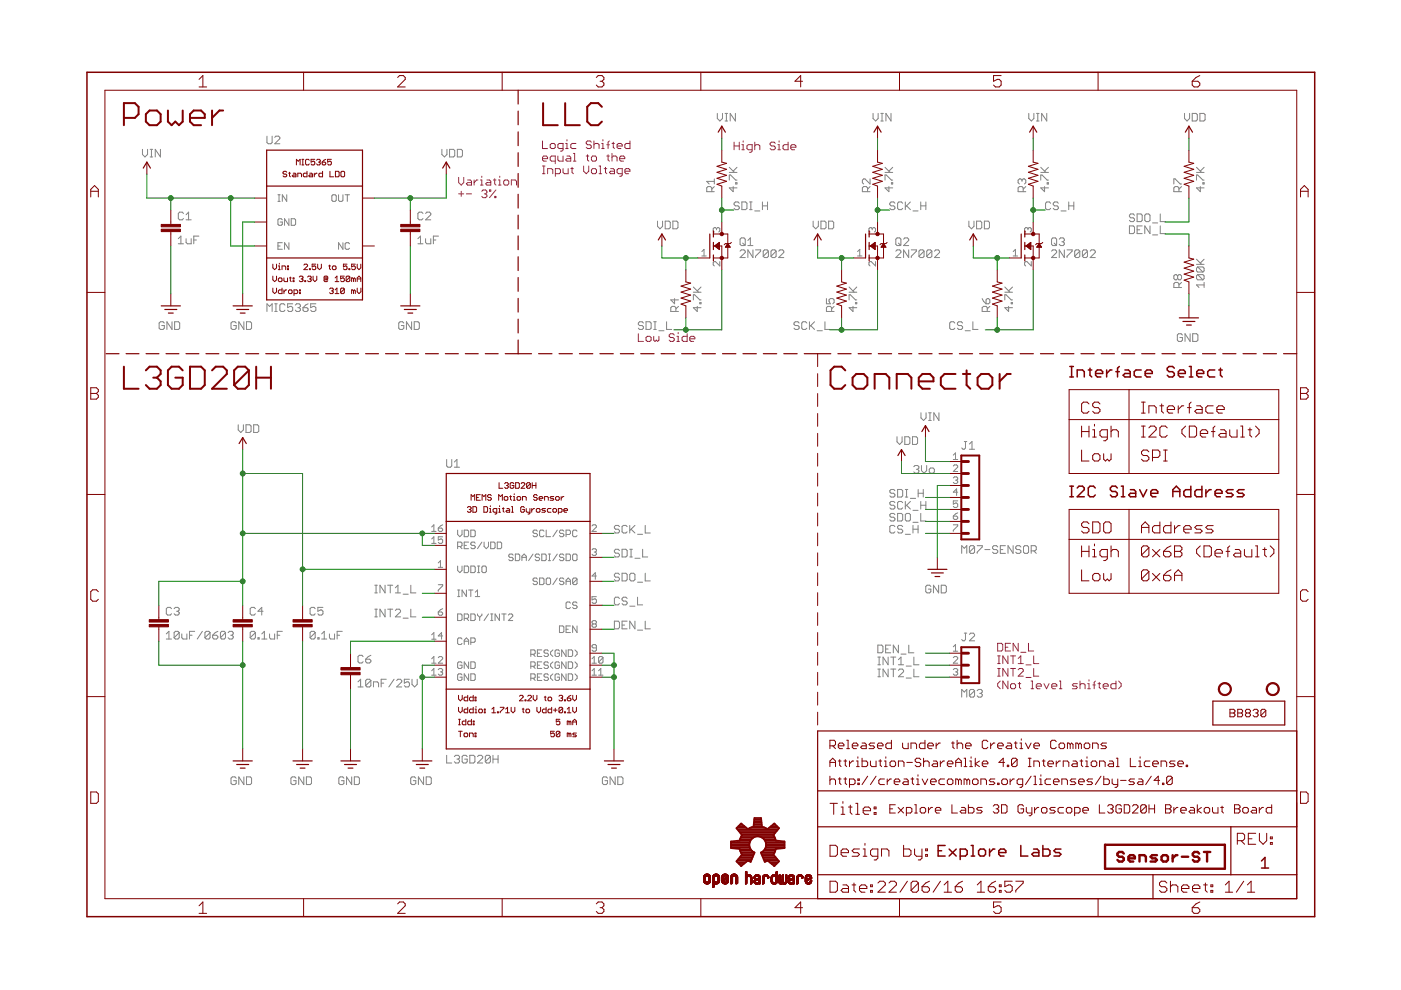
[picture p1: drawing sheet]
<svg xmlns="http://www.w3.org/2000/svg" width="297mm" height="210mm" viewBox="0 0 297 210" stroke-linecap="round" stroke-linejoin="round" font-family="sans-serif">
<g fill="none" stroke="#808080" stroke-width=".21">
<path d="M30.2 31.7v1l.5 .6 .6-.6v-1M31.8 33.3h.6M31.8 31.7h.6M32.1 31.7v1.6M34 31.7v1.6l-1.1-1.6v1.6M56.6 28.9v1.3l.3 .3h.5l.3-.3v-1.3M58.3 29.1l.2-.2h.6l.2 .2v.3l-1 1.1h1M93.7 31.7v1l.5 .6 .6-.6v-1M95.3 31.7h.8l.3 .2v1.1l-.3 .3h-.8zM97 31.7h.8l.2 .2v1.1l-.2 .3h-.8zM151.4 39.6l-.5 .5M151.4 38.5h-1.6l.6 .5"/>
<path d="M151.4 37.9v1.1M152.1 24v1.1l.5 .6 .6-.6v-1.1M153.7 25.7h.6M153.7 24h.6M154 24v1.7M154.6 38.2v-1.1h.3l1.1 1.1h.3M154.6 36.6h1.7M154.6 35.5l1.1 1.1M155.4 39.6v1l-.8-.8h1.7M155.9 24v1.7l-1.1-1.7v1.7M156 38.7h.3v.3h-.3zM156.3 35.5l-.9 .8"/>
<path d="M184.5 37.9v1.1l-1.1-1.1h-.3l-.3 .3v.5l.3 .3M184.5 39.6l-.6 .5M185.1 24v1.1l.6 .6 .5-.6v-1.1M186.8 25.7h.5M186.8 24h.5M187 24v1.7M187.6 38.2v-1.1h.3l1.1 1.1h.3M187.6 36.6h1.7M187.6 35.5l1.1 1.1M188.5 39.6v1l-.9-.8h1.7M188.9 24v1.7l-1.1-1.7v1.7M189 38.7h.3v.3h-.3z"/>
<path d="M189.3 35.5l-.8 .8M216.7 38.2l-.3-.3h-.3l-.2 .3v.5l.2 .3M216.7 38.2l.2-.3h.3l.3 .3v.5l-.3 .3M216.7 38.2v.3M217.5 39.6l-.6 .5M218.1 24v1.1l.6 .6 .5-.6v-1.1M219.8 25.7h.5M219.8 24h.5M220 24v1.7M220.7 38.2v-1.1h.2l1.1 1.1h.3M220.7 36.6h1.6M220.7 35.5l1 1.1"/>
<path d="M221.5 39.6v1l-.8-.8h1.6M221.9 24v1.7l-1-1.7v1.7M222 38.7h.3v.3h-.3zM222.3 35.5l-.8 .8M248.9 39v-1.1h.3l1 1.1h.3M250.5 39.6l-.5 .5M251.1 24v1.1l.6 .6 .5-.6v-1.1M252.8 24h.8l.3 .3v1.1l-.3 .3h-.8zM253.7 38.2v-1.1h.2l1.1 1.1h.3M253.7 36.6h1.6M253.7 35.5l1.1 1.1M254.4 24h.8l.3 .3v1.1l-.3 .3h-.8z"/>
<path d="M254.5 39.6v1l-.8-.8h1.6M255 38.7h.3v.3h-.3zM255.3 35.5l-.8 .8M37.8 50.6l.6-.5v1.6M37.8 51.7h1.1M38.9 45.3l-.3-.3h-.5l-.3 .3v1l.3 .3h.5l.3-.3M39.5 50.6v.8l.2 .3h.8v-1.1M39.5 46.6h1M39.5 45.5l.5-.5v1.6M41.1 50.9h.5M42.2 50.1h-1.1v1.6M58.9 42.7h.5"/>
<path d="M58.9 41.3h.5M58.9 52.2h.5M59.2 41.3v1.4M59.9 46.6l-.3-.2h-.4l-.3 .2v.9l.3 .3h.4l.3-.3v-.4h-.5M59.9 51.5h-1v1.4h1M60.8 41.3v1.4l-.9-1.4v1.4M61.3 46.4v1.4l-1-1.4v1.4M61.3 51.5v1.4l-1-1.4v1.4M61.7 46.4h.7l.3 .2v.9l-.3 .3h-.7zM70.4 41.5l.2-.2h.5l.2 .2v1l-.2 .2h-.5l-.2-.2zM71.8 41.3v1.2l.2 .2h.5l.2-.2v-1.2M72.7 51.5v1.4l-.9-1.4v1.4"/>
<path d="M73.2 41.3h.9M73.6 41.3v1.4M74.1 51.7l-.2-.2h-.5l-.2 .2v.9l.2 .3h.5l.2-.3M88.6 51.7h1.1M88.6 50.6l.6-.5v1.6M89.7 45.3l-.3-.3h-.5l-.3 .3v1l.3 .3h.5l.3-.3M90.2 50.6v.8l.3 .3h.8v-1.1M90.2 45.3l.3-.3h.6l.2 .3v.2l-1.1 1.1h1.1M91.9 50.9h.5M93 50.1h-1.1v1.6M139.4 46.9v1.1l.5 .5 .6-.5v-1.1M141 46.9h.8l.3 .3v1l-.3 .3h-.8z"/>
<path d="M142.7 46.9h.8l.2 .3v1l-.2 .3h-.8zM148.8 53.3l.5-.4v1.4M148.8 54.3h.9M150.9 40.6v-.8l-.3-.2h-.5l-.3 .2v.8h1.6M151.9 48.5l-.2-.2-.5 .2v.5l.2 .2M151.9 48.5l.2-.2 .5 .2v.5l-.2 .2M151.9 48.5v.2M152.6 55.5v.9l-.9-.9-.5 .2v.5l.2 .2M156.7 43.1l-.2-.3h-.6l-.3 .3v.3l.3 .2h.6l.2 .3v.3l-.2 .2h-.6l-.3-.2M156.9 53.3l.3-.3h.5l.3 .3v.2l-1.1 1.1h1.1M156.9 50.7l.3-.3h.5l.3 .3v1.1l-.3 .3h-.5l-.3-.3zM157.3 42.8h.8l.3 .3v1.1l-.3 .2h-.8z"/>
<path d="M157.5 51.5l.5 .6M158.6 52.1h1M158.6 51l.5-.6v1.7M158.9 42.8h.6M158.9 44.4h.6M159.2 42.8v1.6M159.6 53v1.6l-1-1.6v1.6M160 44.7h1.1M160.2 53h1.1v.3l-1.1 1v.3M161.6 43.6h1.1M161.6 42.8v1.6M162.7 42.8v1.6"/>
<path d="M162.9 53.3v1l-.3 .3h-.5l-.3-.3M162.9 53.3l-.3-.3h-.5l-.3 .3v1M162.9 53.3l-1.1 1M164.5 53.3v1l-.2 .3h-.6l-.2-.3M164.5 53.3l-.2-.3h-.6l-.2 .3v1M164.5 53.3l-1 1M165.1 53.3l.3-.3h.5l.3 .3v.2l-1.1 1.1h1.1M172.4 46.9v1.1l.6 .5 .5-.5v-1.1M174.1 46.9h.8l.2 .3v1l-.2 .3h-.8zM175.7 46.9h.8l.3 .3v1l-.3 .3h-.8zM181.8 54.3h1M181.8 53.3l.5-.4v1.4"/>
<path d="M183.9 40.6v-.8l-.2-.2h-.6l-.3 .2v.8h1.7M184.9 48.5l-.2-.2-.5 .2v.5l.3 .2M184.9 48.5l.3-.2 .4 .2v.5l-.2 .2M184.9 48.5v.2M185.6 55.5v.9l-.9-.9-.5 .2v.5l.3 .2M189.7 43.1l-.2-.3h-.6l-.2 .3v.3l.2 .2h.6l.2 .3v.3l-.2 .2h-.6l-.2-.2M189.9 53.3l.3-.3h.6l.2 .3v.2l-1.1 1.1h1.1M189.9 50.7l.3-.3h.6l.2 .3v1.1l-.2 .3h-.6l-.3-.3zM190.5 51.5l.5 .6M191.4 43.1l-.3-.3h-.5l-.3 .3v1.1l.3 .2h.5l.3-.2M191.6 50.7l.2-.3h.6l.3 .3v.3l-1.1 1.1h1.1M191.9 42.8v1.6"/>
<path d="M192.2 43.6l.8 .8M192.7 53v1.6l-1.1-1.6v1.6M193 42.8l-1.1 1.1M193.2 53h1.1v.3l-1.1 1v.3M193.6 44.7h1M195.2 43.6h1.1M195.2 42.8v1.6M195.9 53.3v1l-.2 .3h-.6l-.3-.3M195.9 53.3l-.2-.3h-.6l-.3 .3v1M195.9 53.3l-1.1 1M196.3 42.8v1.6M197.6 53.3l-.3-.3h-.6l-.2 .3v1"/>
<path d="M197.6 53.3v1l-.3 .3h-.6l-.2-.3M197.6 53.3l-1.1 1M198.1 53.3l.3-.3h.5l.3 .3v.2l-1.1 1.1h1.1M205.4 46.9v1.1l.6 .5 .5-.5v-1.1M207.1 46.9h.8l.3 .3v1l-.3 .3h-.8zM208.7 46.9h.8l.3 .3v1l-.3 .3h-.8zM214.8 54.3h1M214.8 53.3l.5-.4v1.4M216.9 40.6v-.8l-.2-.2h-.6l-.2 .2v.8h1.6M218 48.5l.2-.2 .5 .2v.5l-.3 .2M218 48.5l-.3-.2h-.2l-.3 .2v.5l.3 .2M218 48.5v.2"/>
<path d="M218.7 55.5v.9l-1-.9h-.2l-.3 .2v.5l.3 .2M222.8 43.1l-.3-.3h-.5l-.3 .3v1.1l.3 .2h.5l.3-.2M222.9 53.3l.3-.3h.6l.2 .3v.2l-1.1 1.1h1.1M222.9 50.7l.3-.3h.6l.2 .3v1.1l-.2 .3h-.6l-.3-.3zM223.5 51.5l.5 .6M224.4 43.1l-.3-.3h-.5l-.3 .3v.3l.3 .2h.5l.3 .3v.3l-.3 .2h-.5l-.3-.2M224.6 50.7l.3-.3h.5l.3 .3v.3l-.3 .3M225 44.7h1M225.1 51.3h.3M225.4 51.3l.3 .2v.3l-.3 .3h-.5l-.3-.3M225.7 53v1.6l-1.1-1.6v1.6M226.2 53h1.1v.3l-1.1 1v.3"/>
<path d="M226.6 43.6h1.1M226.6 42.8v1.6M227.7 42.8v1.6M228.9 53.3v1l-.2 .3h-.6l-.2-.3M228.9 53.3l-.2-.3h-.6l-.2 .3v1M228.9 53.3l-1 1M230.6 53.3v1l-.3 .3h-.5l-.3-.3M230.6 53.3l-.3-.3h-.5l-.3 .3v1M230.6 53.3l-1.1 1M231.1 53.3l.3-.3h.5l.3 .3v.2l-1.1 1.1h1.1M239.5 47.9h.8l.2 .3v1.1l-.2 .2h-.8zM240.5 45.6l-.2-.2h-.6l-.2 .2v.3l.2 .3h.6l.2 .3v.2l-.2 .3h-.6l-.2-.3"/>
<path d="M241.1 45.4h.8l.3 .2v1.1l-.3 .3h-.8zM241.1 48.7h.5M242.2 47.9h-1.1v1.6h1.1M243 45.4h.5l.3 .2v1.1l-.3 .3h-.5l-.3-.3v-1.1zM243.8 47.9v1.6l-1.1-1.6v1.6M244.4 47.3h1M244.4 49.8h1M246 45.4v1.6h1.1M246 47.9v1.6h1.1M249.7 58.5l-.3-.3h-.2l-.3 .3v.6l.3 .2h.2l.3-.2M249.7 58.5l.3-.3h.2l.3 .3v.6l-.3 .2h-.2l-.3-.2M249.7 58.5v.6"/>
<path d="M250 40.6v-.8l-.3-.2h-.5l-.3 .2v.8h1.6M250.5 59.9l-.5 .5M253.7 56h1.6M253.7 55l1.1 1M253.9 56.6h1.1l.3 .3v.5l-.3 .3M253.9 58.2h1.1l.3 .3v.6l-.3 .2M253.9 56.6l-.2 .3v.5l.2 .3h1.1M253.9 58.2l-.2 .3v.6l.2 .2h1.1M253.9 58.2l1.1 1.1M253.9 56.6l1.1 1.1M255.3 59.9v1.1M255.3 55l-.8 .8"/>
<path d="M34.8 68.5l-.2-.3h-.6l-.3 .3v1.1l.3 .2h.6l.2-.2v-.6h-.5M36.5 68.2v1.6l-1.1-1.6v1.6M37 68.2h.8l.3 .3v1.1l-.3 .2h-.8zM50.1 68.5l-.3-.3h-.5l-.3 .3v1.1l.3 .2h.5l.3-.2v-.6h-.6M51.7 68.2v1.6l-1.1-1.6v1.6M52.3 68.2h.8l.2 .3v1.1l-.2 .2h-.8zM56.6 66v-1.6l.5 .6 .6-.6v1.6M58.3 64.4h.5M58.3 66h.5M58.5 64.4v1.6M60.4 64.7l-.2-.3h-.6l-.3 .3v1.1l.3 .2h.6l.2-.2M62.1 64.4h-1.1v.8l.8-.2 .3 .2v.6l-.3 .2h-.6l-.2-.2"/>
<path d="M62.6 64.7l.3-.3h.5l.3 .3v.3l-.3 .2M63.1 65.2h.3M63.4 65.2l.3 .3v.3l-.3 .2h-.5l-.3-.2M64.2 65.2h.9l.2 .3v.3l-.2 .2h-.6l-.3-.2zM65.3 64.4l-1.1 .8M67 64.4h-1.1v.8l.5-.2h.3l.3 .2v.6l-.3 .2h-.6l-.2-.2M85.6 68.5l-.3-.3h-.5l-.3 .3v1.1l.3 .2h.5l.3-.2v-.6h-.5M87.3 68.2v1.6l-1.1-1.6v1.6M87.8 68.2h.8l.3 .3v1.1l-.3 .2h-.8zM136.4 68.5l-.3-.3h-.5l-.3 .3v.3l.3 .2h.5l.3 .3v.3l-.3 .2h-.5l-.3-.2M137 68.2h.8l.2 .3v1.1l-.2 .2h-.8zM138.6 68.2h.5"/>
<path d="M138.6 69.8h.5M138.9 68.2v1.6M139.7 70.1h1.1M141.3 68.2v1.6h1.1M143 63.3v1.1l-.8-.8h1.6M143.3 66v-.8l-.3-.2h-.5l-.3 .2v.8h1.6M143.8 65l-.5 .5M147 63.6v-1.1h.3l1.1 1.1h.2M147 62h1.6M147 60.9l1.1 1.1M147.8 65v1l-.8-.8h1.6M148.4 64.1h.2v.3h-.2z"/>
<path d="M148.6 60.9l-.8 .8M169.4 68.5l-.2-.3h-.6l-.3 .3v.3l.3 .2h.6l.2 .3v.3l-.2 .2h-.6l-.3-.2M171.1 68.5l-.3-.3h-.6l-.2 .3v1.1l.2 .2h.6l.3-.2M171.6 68.2v1.6M171.9 69l.8 .8M172.7 68.2l-1.1 1.1M173.2 70.1h1.1M174.9 68.2v1.6h1.1M175.2 63.3v1.1h.8l-.2-.8 .2-.3h.6l.2 .3v.5l-.2 .3M176.3 66v-.8l-.3-.2h-.5l-.3 .2v.8h1.6M176.8 65l-.5 .5M180 63.6v-1.1h.3l1.1 1.1h.3"/>
<path d="M180 62h1.7M180 60.9l1.1 1.1M180.8 65v1l-.8-.8h1.7M181.4 64.1h.3v.3h-.3zM181.7 60.9l-.9 .8M202.4 68.5l-.2-.3h-.6l-.2 .3v1.1l.2 .2h.6l.2-.2M204.1 68.5l-.3-.3h-.5l-.3 .3v.3l.3 .2h.5l.3 .3v.3l-.3 .2h-.5l-.3-.2M204.6 70.1h1.1M206.3 68.2v1.6h1M208.2 63.3l.3 .6 .6 .5M209.3 63.3h.3l.3 .3v.5l-.3 .3h-.5v-.8zM209.3 66v-.8l-.2-.2h-.6l-.3 .2v.8h1.7"/>
<path d="M209.9 65l-.6 .5M213 63.6v-1.1h.3l1.1 1.1h.3M213 62h1.7M213 60.9l1.1 1.1M213.8 65v1l-.8-.8h1.7M214.4 64.1h.3v.3h-.3zM214.7 60.9l-.9 .8M250 61v-.8l-.3-.3h-.5l-.3 .3v.8h1.6M250.7 71l-.3-.2h-.5l-.3 .2v1.1l.3 .3h.5l.3-.3v-.5h-.6M252.3 70.8v1.6l-1.1-1.6v1.6M252.9 70.8h.8l.3 .2v1.1l-.3 .3h-.8zM255.3 60.4h-1.6l.5 .6"/>
<path d="M50.5 90.1v1l.6 .6 .5-.6v-1M52.2 90.1h.8l.2 .2v1.1l-.2 .3h-.8zM53.8 90.1h.8l.3 .2v1.1l-.3 .3h-.8zM94.7 97.4v1.4l.3 .3h.5l.3-.3v-1.4M96.3 99.1h1.1M96.3 98l.6-.6v1.7M190.2 92.6v1.1l.5 .5 .6-.5v-1.1M191.8 92.6h.8l.3 .3v1.1l-.3 .2h-.8zM193.5 92.6h.8l.2 .3v1.1l-.2 .2h-.8zM193.7 99l.3-.3h.6l.2 .3v.2l-.2 .3M194.3 99.5h.3M194.6 99.5l.2 .3v.3l-.2 .2h-.6l-.3-.2"/>
<path d="M195.3 87.5v1.1l.5 .6 .5-.6v-1.1M195.4 98.7v1.1l.5 .5 .6-.5v-1.1M196.9 89.2h.5M196.9 87.5h.5M197.2 87.5v1.7M197.3 99.2h.5l.3 .3v.6l-.3 .2h-.5l-.3-.2v-.6zM199.1 87.5v1.7l-1.1-1.7v1.7M202.1 98.8l.3-.2h.4l.3 .2v.2l-1 1h1M202.1 96.5l.5-.5v1.4M202.1 97.4h1M204.4 93.6h.6M204.7 93.6v1.4l-.3 .2h-.2l-.3-.2"/>
<path d="M205.5 95.2h1.1M205.5 94.1l.6-.5v1.6M91.5 111.7l.5-.4v1.4M91.5 114.3l.5-.5v1.4M91.5 112.7h1M91.5 115.2h1M92.9 112h.7l.3 .4-.3 .3h-.4l-.3-.3zM92.9 119.4l.5-.5v1.4M93.9 113.8h-1v.7l.5-.2 .5 .2v.5l-.3 .2h-.4l-.3-.2M93.9 111.3l-1 .7M97 112.4v.9l.5 .5 .5-.5v-.9M97 115.9h.7l.3-.3v-.4l-.3-.3h-.7v1.4"/>
<path d="M97.5 115.9l.5 .4M98.4 112.4h.7l.3 .2v1l-.3 .2h-.7zM98.4 115.6h.5M99.4 114.9h-1v1.4h1M99.8 112.4h.7l.3 .2v1l-.3 .2h-.7zM100.8 115.2l-.3-.3h-.4l-.3 .5 .3 .2h.4l.3 .5-.3 .2h-.4l-.3-.2M102.2 114.9l-1 1.4M102.6 114.9v1l.5 .4 .5-.4v-1M104 114.9h.7l.3 .3v.9l-.3 .2h-.7zM105.4 114.9h.7l.3 .3v.9l-.3 .2h-.7zM108.8 117.7l-.2-.2h-.5l-.2 .4 .2 .3h.5l.2 .4-.2 .3h-.5l-.2-.3M109.3 117.5h.7l.2 .2v.9l-.2 .3h-.7z"/>
<path d="M110.7 118.2h.9M110.7 118.9v-1l.4-.4 .5 .4v1M113 117.5l-.9 1.4M113.9 112.6l-.2-.2h-.5l-.2 .5 .2 .2h.5l.2 .5-.2 .2h-.5l-.2-.2M114.4 117.7l-.2-.2h-.5l-.2 .4 .2 .3h.5l.2 .4-.2 .3h-.5l-.2-.3M114.9 117.5h.7l.2 .2v.9l-.2 .3h-.7zM115.3 112.6l-.2-.2h-.5l-.2 .2v1l.2 .2h.5l.2-.2M115.8 112.4v1.4h.9M116.3 117.5h.4M116.3 118.9h.4M116.5 117.5v1.4M118.2 112.4l-1 1.4"/>
<path d="M118.2 117.5l-1 1.4M119.5 117.7l-.2-.2h-.4l-.3 .4 .3 .3h.4l.2 .4-.2 .3h-.4l-.3-.3M119.5 112.6l-.2-.2h-.4l-.3 .5 .3 .2h.4l.2 .5-.2 .2h-.4l-.3-.2M120 113.3h.7l.2-.2v-.5l-.2-.2h-.7v1.4M120 117.5h.7l.2 .2v.9l-.2 .3h-.7zM121.4 117.7l.2-.2h.5l.2 .2v.9l-.2 .3h-.5l-.2-.3zM122.3 112.6l-.2-.2h-.5l-.2 .2v1l.2 .2h.5l.2-.2M125.5 116.6l.3-.2h.4l.2 .2-.2 .5M125.5 111.5l.3-.2h.4l.2 .2v.2l-.9 1h.9M126 117.1h.2M126.2 117.1l.2 .2-.2 .5h-.4l-.3-.3M131.3 111.7l-.2-.3h-.6l-.2 .3v.2l.2 .3h.6l.2 .3v.3l-.2 .2h-.6l-.2-.2"/>
<path d="M131.3 116.7l-.2-.2h-.6l-.2 .2v.3l.2 .3h.6l.2 .3v.2l-.2 .3h-.6l-.2-.3M131.9 116.5h.8l.3 .2v1.1l-.3 .3h-.8zM133 111.7l-.3-.3h-.5l-.3 .3v1.1l.3 .2h.5l.3-.2M133.5 116.5h.6M133.5 118.1h.6M133.5 111.4v1.6M133.8 116.5v1.6M133.8 112.2l.8 .8M134.6 118.4h1.1M134.6 111.4l-1.1 1.1M135.2 113.3h1M136.2 116.5v1.6h1.1"/>
<path d="M136.8 111.4v1.6h1.1M189.7 104l-.2-.2h-.6l-.2 .2v.3l.2 .3h.6l.2 .3v.2l-.2 .3h-.6l-.2-.3M189.7 106.6l-.2-.3h-.6l-.2 .3v.2l.2 .3h.6l.2 .3v.3l-.2 .2h-.6l-.2-.2M189.7 109.1l-.2-.2h-.6l-.2 .2v.3l.2 .3h.6l.2 .2v.3l-.2 .3h-.6l-.2-.3M189.7 111.7l-.2-.3h-.6l-.2 .3v1.1l.2 .2h.6l.2-.2M190.3 103.8h.8l.3 .2v1.1l-.3 .3h-.8zM190.3 108.9h.8l.3 .2v1.1l-.3 .3h-.8zM191.4 106.6l-.3-.3h-.5l-.3 .3v1.1l.3 .2h.5l.3-.2M191.4 111.7l-.3-.3h-.5l-.3 .3v.2l.3 .3h.5l.3 .3v.3l-.3 .2h-.5l-.3-.2M191.9 103.8h.6M191.9 105.4h.6M191.9 113.3h1.1"/>
<path d="M191.9 106.3v1.6M191.9 109.1l.3-.2h.5l.3 .2v1.1l-.3 .3h-.5l-.3-.3zM192.2 103.8v1.6M192.2 107.1l.8 .8M193 105.7h1.1M193 106.3l-1.1 1.1M193.6 112.2h1M193.6 111.4v1.6M193.6 108.2h1M193.6 110.7h1M194.6 111.4v1.6M194.7 104.6h1"/>
<path d="M194.7 103.8v1.6M195.2 106.3v1.6M195.2 108.9v1.6h1.1M195.2 107.1h1.1M195.7 103.8v1.6M196.3 106.3v1.6M202.1 101.3l.3-.2h.4l.3 .2-.3 .5M202.1 111.3h1v.2l-1 .9v.3M202.1 109.4h.7l.3 .5-.3 .2h-.4l-.3-.2zM202.6 101.8h.2M202.8 101.8l.3 .2-.3 .5h-.4l-.3-.2M203.1 106.2h-1v.7l.5-.2 .5 .2v.5l-.3 .2h-.4l-.3-.2"/>
<path d="M203.1 108.7l-1 .7M203.1 104.4h-1l.7-.7v1.4M203.9 117.3v-1.6l.5 .5 .6-.5v1.6M206.6 116l-.2-.3h-.6l-.3 .3v1.1M206.6 116v1.1l-.2 .2h-.6l-.3-.2M206.6 116l-1.1 1.1M207.2 115.7h1.1v.3l-1.1 1.1v.2M208.8 116.5h1.1M211.5 116l-.2-.3h-.6l-.3 .3v.2l.3 .3h.6l.2 .3v.3l-.2 .2h-.6l-.3-.2M212.1 116.5h.5M213.2 115.7h-1.1v1.6h1.1M214.8 115.7v1.6l-1.1-1.6v1.6"/>
<path d="M216.5 116l-.3-.3h-.6l-.3 .3v.2l.3 .3h.6l.3 .3v.3l-.3 .2h-.6l-.3-.2M217.3 115.7h.5l.3 .3v1.1l-.3 .2h-.5l-.3-.2v-1.1zM218.6 116.8h.8l.3-.3v-.5l-.3-.3h-.8v1.6M219.2 116.8l.5 .5M35.3 135.5h1.1M35.3 134.4l.5-.5v1.6M36.4 129.1l-.3-.3h-.6l-.2 .3v1l.2 .3h.6l.3-.3M36.9 129.1l.3-.3h.5l.3 .3v.2l-.3 .3M37.4 129.6h.3M37.7 129.6l.3 .3v.2l-.3 .3h-.5l-.3-.3M38 134.1l-.3-.2h-.5l-.3 .2v1.1M38 134.1v1.1l-.3 .3h-.5l-.3-.3"/>
<path d="M38 134.1l-1.1 1.1M38.5 134.4v.8l.3 .3h.8v-1.1M40.2 134.7h.5M41.3 133.9h-1.1v1.6M42.9 133.9l-1.1 1.6M44.5 134.1l-.2-.2h-.6l-.2 .2v1.1M44.5 134.1v1.1l-.2 .3h-.6l-.2-.3M44.5 134.1l-1 1.1M45.1 134.7h.8l.3 .2v.3l-.3 .3h-.5l-.3-.3zM46.2 133.9l-.6 .2-.5 .6M47.8 134.1l-.3-.2h-.5l-.3 .2v1.1M47.8 134.1v1.1l-.3 .3h-.5l-.3-.3"/>
<path d="M47.8 134.1l-1.1 1.1M48.4 134.1l.2-.2h.6l.2 .2v.3l-.2 .3M48.9 134.7h.3M49.2 134.7l.2 .2v.3l-.2 .3h-.6l-.2-.3M54.1 129.1l-.2-.3h-.6l-.3 .3v1l.3 .3h.6l.2-.3M54.1 134.1l-.2-.2h-.6l-.3 .2v1.1M54.1 134.1v1.1l-.2 .3h-.6l-.3-.3M54.1 134.1l-1.1 1.1M54.7 135.2h.2v.3h-.2zM55.5 135.5h1.1M55.5 134.4l.5-.5v1.6M55.8 129.6h-1.1l.8-.8v1.6"/>
<path d="M57.1 134.4v.8l.3 .3h.8v-1.1M58.8 134.7h.5M59.9 133.9h-1.1v1.6M66.8 134.1l-.2-.2h-.6l-.3 .2v1.1M66.8 134.1v1.1l-.2 .3h-.6l-.3-.3M66.8 129.1l-.2-.3h-.6l-.3 .3v1l.3 .3h.6l.2-.3M66.8 134.1l-1.1 1.1M67.4 135.2h.2v.3h-.2zM68.2 135.5h1.1M68.2 134.4l.5-.5v1.6M68.5 128.8h-1.1v.8l.8-.3 .3 .3v.5l-.3 .3h-.6l-.2-.3M69.8 134.4v.8l.3 .3h.8v-1.1"/>
<path d="M71.5 134.7h.5M72.6 133.9h-1.1v1.6M77 139.2l-.3-.3h-.5l-.3 .3v1.1l.3 .3h.5l.3-.3M77.5 139.8h.9l.2 .2v.3l-.2 .3h-.6l-.3-.3zM78.6 138.9l-.5 .3-.6 .6M79.5 124.1h.5M79.5 125.7h.5M79.5 130.8h.5M79.5 129.2h.5M79.7 124.1v1.6M79.7 129.2v1.6M81.6 124.1v1.6l-1-1.6v1.6"/>
<path d="M81.6 129.2v1.6l-1-1.6v1.6M82.2 124.1h1.1M82.2 129.2h1.1M82.7 124.1v1.6M82.7 129.2v1.6M83.8 125.7h1.1M83.8 129.4l.3-.2h.5l.3 .2v.3l-1.1 1.1h1.1M83.8 124.6l.6-.5v1.6M85.5 131.1h1.1M85.5 126h1.1M87.1 124.1v1.6h1.1M87.1 129.2v1.6h1.1"/>
<path d="M91.5 134.6l.5-.5v1.4M91.5 139.7l.5-.5v1.4M91.5 135.5h1M92.9 124h1v.2l-1 .9v.3M92.9 129.8h.7l.3 .4-.3 .3h-.4l-.3-.3zM92.9 139.4l.3-.2h.4l.3 .2v.3l-1 .9h1M92.9 120.3h1M93.9 129.1l-1 .7M93.9 134.8h-1l.7-.7v1.4M97 120v.9l.5 .5 .5-.5v-.9M97 130.2h.7l.3 .2v.9l-.3 .3h-.7zM97 126.5h.5"/>
<path d="M97 125.1h.5M97.3 125.1v1.4M98 135.5l-.3-.2h-.4l-.3 .2v.9l.3 .3h.4l.3-.3M98.4 120h.7l.3 .2v1l-.3 .2h-.7zM98.4 131.1h.7l.3-.2v-.5l-.3-.2h-.7v1.4M98.4 136.7v-1l.5-.4 .5 .4v1M98.4 136h1M98.9 125.1v1.4l-.9-1.4v1.4M98.9 131.1l.5 .5M99.4 125.1h.9M99.8 130.2h.7l.3 .2v.9l-.3 .3h-.7zM99.8 120h.7l.3 .2v1l-.3 .2h-.7z"/>
<path d="M99.8 125.1v1.4M99.8 136.2h.7l.3-.2v-.5l-.3-.2h-.7v1.4M100.8 126.5h.9M100.8 125.6l.4-.5v1.4M101.2 121.4h.5M101.2 120h.5M101.2 130.2v.2l.5 .5M101.5 120v1.4M101.7 130.9v.7M102.2 120.2l.2-.2h.5l.2 .2v1l-.2 .2h-.5l-.2-.2zM102.2 130.2v.2l-.5 .5M103.6 130.2l-1 1.4"/>
<path d="M104 131.6h.5M104 130.2h.5M104.3 130.2v1.4M105.9 130.2v1.4l-.9-1.4v1.4M106.4 130.2h.9M106.8 130.2v1.4M107.8 130.4l.2-.2h.5l.2 .2v.2l-.9 1h.9M112.5 138.7h.7l.3-.2v-.5l-.3-.2h-.7v1.4M113 138.7l.5 .5M113.9 122.8l-.2-.2h-.5l-.2 .4 .2 .3h.5l.2 .4-.2 .3h-.5l-.2-.3M113.9 138.5h.5M114.4 122.6h.7l.2 .2v.9l-.2 .3h-.7z"/>
<path d="M114.9 137.8h-1v1.4h1M115.8 122.8l.2-.2h.5l.2 .2v.9l-.2 .3h-.5l-.2-.3zM116.3 138l-.3-.2h-.4l-.3 .2 .3 .5h.4l.3 .2-.3 .5h-.4l-.3-.2M117.2 137.8l-.5 .5v.4l.5 .5M118.2 122.6l-1 1.4M118.6 138l-.2-.2h-.5l-.2 .2v1l.2 .2h.5l.2-.2v-.5h-.4M118.6 132.7h.7l.2 .2v1l-.2 .2h-.7zM119.5 122.8l-.2-.2h-.4l-.3 .4 .3 .3h.4l.2 .4-.2 .3h-.4l-.3-.3M120 124v-1l.5-.4 .4 .4v1M120 137.8v1.4l-.9-1.4v1.4M120 123.3h.9M120 133.4h.5"/>
<path d="M120.5 137.8h.7l.2 .2v1l-.2 .2h-.7zM120.9 127.9l-.2-.3h-.5l-.2 .3v.9l.2 .2h.5l.2-.2M120.9 132.7h-.9v1.4h.9M121.9 137.8l.5 .5v.4l-.5 .5M122.3 122.8v.9l-.2 .3h-.5l-.2-.3M122.3 127.9l-.2-.3h-.5l-.2 .3 .2 .4h.5l.2 .3-.2 .4h-.5l-.2-.2M122.3 122.8l-.2-.2h-.5l-.2 .2v.9M122.3 132.7v1.4l-.9-1.4v1.4M122.3 122.8l-.9 .9M125.5 139.7l.5-.5v1.4M125.8 132.3l-.3 .2 .3 .5h.4l.2-.2-.2-.5M125.8 132.3l-.3-.2 .3-.5h.4l.2 .2-.2 .5"/>
<path d="M125.8 132.3h.4M126.4 126.5h-.9v.7l.7-.2 .2 .2v.5l-.2 .2h-.4l-.3-.2M126.4 137.4h-.6l-.3-.3 .3-.4h.4l.2 .2v.9l-.2 .3h-.4l-.3-.3M126.4 122.1h-.9l.7-.7v1.4M127.8 139.4v1l-.2 .2h-.5l-.2-.2M127.8 139.4l-.2-.2h-.5l-.2 .2v1M127.8 139.4l-.9 1M130.3 131.7h.8l.2 .3v1.1l-.2 .2h-.8zM131.3 121.8l-.2-.3h-.6l-.2 .3v.3l.2 .3h.6l.2 .2v.3l-.2 .3h-.6l-.2-.3M131.3 126.9l-.2-.3h-.6l-.2 .3v1.1l.2 .2h.6l.2-.2M131.9 121.5h.8l.3 .3v1.1l-.3 .3h-.8zM131.9 132.5h.5"/>
<path d="M133 126.9l-.3-.3h-.5l-.3 .3v.3l.3 .2h.5l.3 .3v.3l-.3 .2h-.5l-.3-.2M133 131.7h-1.1v1.6h1.1M133.5 121.8l.3-.3h.5l.3 .3v1.1l-.3 .3h-.5l-.3-.3zM133.5 128.5h1.1M134.6 131.7v1.6l-1.1-1.6v1.6M135.2 123.4h1M135.2 126.6v1.6h1M135.2 133.6h1M136.8 121.5v1.7h1.1M136.8 131.7v1.6h1.1M186.1 136.8h.8l.3 .3v1l-.3 .3h-.8zM186.1 139.3h.6"/>
<path d="M186.4 139.3v1.6M187.8 137.6h.5M188.3 139.3v1.6l-1.1-1.6v1.6M188.8 136.8h-1v1.6h1M188.8 139.3h1.1M189.4 139.3v1.6M190.5 139.9l.5-.6v1.6M190.5 136.8v1.6l-1.1-1.6v1.6M191 138.7h1.1M192.7 136.8v1.6h1.1M193.8 139.3v1.6h1M197.4 124.4l-.3-.3h-.5l-.3 .3v1l.3 .3h.5l.3-.3v-.5h-.6"/>
<path d="M199 124.1v1.6l-1.1-1.6v1.6M199.6 124.1h.8l.2 .3v1l-.2 .3h-.8zM202.1 139.4l.3-.2h.4l.3 .2v.3l-1 .9h1M202.1 138.1h1M202.1 137.1l.5-.4v1.4M204.4 134.2h.6M204.7 134.2v1.4l-.3 .3h-.2l-.3-.3M205.5 134.5l.3-.3h.6l.2 .3v.3l-1.1 1.1h1.1M75.9 144.6l.6-.6v1.6M75.9 145.6h1.1M78.6 144.3v1.1l-.2 .2h-.6l-.3-.2M78.6 144.3l-.2-.3h-.6l-.3 .3v1.1"/>
<path d="M78.6 144.3l-1.1 1.1M79.2 145.6v-1h.8l.3 .2v.8M80.8 144.8h.6M81.9 144h-1.1v1.6M83.5 144l-1.1 1.6M84.1 144.3l.3-.3h.5l.3 .3v.3l-1.1 1h1.1M86.8 144h-1.1v.8l.9-.2 .2 .2v.6l-.2 .2h-.6l-.3-.2M87.4 144v1.1l.5 .5 .6-.5v-1.1M91.5 142.2l.5-.4v1.4M91.5 140.6h1M91.5 143.2h1M92.9 142l.3-.2h.4l.3 .2-.3 .5"/>
<path d="M93.4 142.5h.2M93.6 142.5l.3 .2-.3 .5h-.4l-.3-.3M98 140.6l-.3-.3h-.4l-.3 .3v.9l.3 .2h.4l.3-.2v-.5h-.5M98 143.1l-.3-.2h-.4l-.3 .2v.9l.3 .3h.4l.3-.3v-.4h-.5M99.4 140.3v1.4l-1-1.4v1.4M99.4 142.9v1.4l-1-1.4v1.4M99.8 140.3h.7l.3 .3v.9l-.3 .2h-.7zM99.8 142.9h.7l.3 .2v.9l-.3 .3h-.7zM112.5 141.3h.7l.3-.3v-.4l-.3-.3h-.7v1.4M112.5 143.8h.7l.3-.2v-.5l-.3-.2h-.7v1.4M113 141.3l.5 .4M113 143.8l.5 .5"/>
<path d="M113.9 141h.5M113.9 143.6h.5M114.9 140.3h-1v1.4h1M114.9 142.9h-1v1.4h1M116.3 140.6l-.3-.3h-.4l-.3 .3 .3 .4h.4l.3 .3-.3 .4h-.4l-.3-.2M116.3 143.1l-.3-.2h-.4l-.3 .2 .3 .5h.4l.3 .2-.3 .5h-.4l-.3-.3M117.2 140.3l-.5 .5v.5l.5 .4M117.2 142.9l-.5 .4v.5l.5 .5M118.6 140.6l-.2-.3h-.5l-.2 .3v.9l.2 .2h.5l.2-.2v-.5h-.4M118.6 143.1l-.2-.2h-.5l-.2 .2v.9l.2 .3h.5l.2-.3v-.4h-.4M120 140.3v1.4l-.9-1.4v1.4M120 142.9v1.4l-.9-1.4v1.4"/>
<path d="M120.5 142.9h.7l.2 .2v.9l-.2 .3h-.7zM120.5 140.3h.7l.2 .3v.9l-.2 .2h-.7zM121.9 140.3l.5 .5v.5l-.5 .4M121.9 142.9l.5 .4v.5l-.5 .5M125.5 140.6h.9M125.5 143.2h.9M125.5 142.2l.5-.4v1.4M126.9 143.2h.9M126.9 142.2l.5-.4v1.4M186.1 143.5h.6M186.1 141.9h.6M186.1 140.9h.6"/>
<path d="M186.4 141.9v1.6M188.3 141.9v1.6l-1.1-1.6v1.6M188.8 141.9h1.1M189.4 141.9v1.6M190.5 142.1l.3-.2h.5l.3 .2v.3l-1.1 1.1h1.1M190.5 140.9h1.1M192.1 143.8h1.1M192.1 141.2h1.1M193.8 141.9v1.6h1M202.1 142l.3-.2h.4l.3 .2-.3 .5M202.6 142.5h.2M202.8 142.5l.3 .2-.3 .5h-.4l-.3-.3"/>
<path d="M203.9 147.8v-1.6l.5 .5 .6-.5v1.6M206.6 146.5l-.2-.3h-.6l-.3 .3v1M206.6 146.5v1l-.2 .3h-.6l-.3-.3M206.6 146.5l-1.1 1M207.2 146.5l.3-.3h.5l.3 .3v.2l-.3 .3M207.7 147h.3M208 147l.3 .3v.2l-.3 .3h-.5l-.3-.3M50.1 165l-.3-.3h-.5l-.3 .3v1.1l.3 .2h.5l.3-.2v-.6h-.6M51.7 164.7v1.6l-1.1-1.6v1.6M52.3 164.7h.8l.2 .3v1.1l-.2 .2h-.8zM62.8 165l-.3-.3h-.5l-.3 .3v1.1l.3 .2h.5l.3-.2v-.6h-.6M64.4 164.7v1.6l-1.1-1.6v1.6"/>
<path d="M65 164.7h.8l.2 .3v1.1l-.2 .2h-.8zM72.9 165l-.2-.3h-.6l-.3 .3v1.1l.3 .2h.6l.2-.2v-.6h-.5M74.6 164.7v1.6l-1.1-1.6v1.6M75.1 164.7h.8l.3 .3v1.1l-.3 .2h-.8zM88.2 165l-.3-.3h-.5l-.3 .3v1.1l.3 .2h.5l.3-.2v-.6h-.6M89.8 164.7v1.6l-1.1-1.6v1.6M90.4 164.7h.8l.2 .3v1.1l-.2 .2h-.8zM94.7 160.1v1.7h1.1M96.3 160.4l.3-.3h.6l.2 .3v.3l-.2 .3M96.9 161h.3M97.2 161l.2 .2v.3l-.2 .3h-.6l-.3-.3M99.1 160.4l-.3-.3h-.6l-.2 .3v1.1l.2 .3h.6l.3-.3v-.5h-.6"/>
<path d="M99.6 160.1h.8l.3 .3v1.1l-.3 .3h-.8zM101.2 160.4l.3-.3h.6l.2 .3v.3l-1.1 1.1h1.1M104 160.4v1.1l-.3 .3h-.6l-.2-.3M104 160.4l-.3-.3h-.6l-.2 .3v1.1M104 160.4l-1.1 1.1M104.5 161h1.1M104.5 160.1v1.7M105.6 160.1v1.7M128.8 165l-.3-.3h-.5l-.3 .3v1.1l.3 .2h.5l.3-.2v-.6h-.6M130.4 164.7v1.6l-1.1-1.6v1.6M131 164.7h.8l.3 .3v1.1l-.3 .2h-.8z"/>
</g>
<g fill="none" stroke="#800000" stroke-width=".25">
<path d="M109.9 19.1v3M30.4 35.6l.7-1.2 .8 1.2M56.5 31.8h20.4v31.8h-20.4zM56.5 39.5h20.4M93.9 35.6l.7-1.2 .8 1.2M109.9 23.6v2.9M109.9 28v2.9M109.9 32.4v2.9M109.9 36.8v2.9M152.3 28l.7-1.2 .8 1.2M185.3 28l.8-1.2 .7 1.2M218.3 28l.8-1.2 .7 1.2"/>
<path d="M251.3 28l.8-1.2 .7 1.2M56.5 54.7h20.4M109.9 41.2v2.9M109.9 45.6v2.9M109.9 50v2.9M109.9 54.4v3M109.9 58.8v3M139.6 50.9l.7-1.3 .8 1.3M150.5 49.6v5.1M151.3 49v1.2M151.3 51.4v1.5M151.3 54.1v1.2"/>
<path d="M172.6 50.9l.8-1.3 .7 1.3M183.5 49.6v5.1M184.3 49v1.2M184.3 51.4v1.5M184.3 54.1v1.2M205.6 50.9l.8-1.3 .7 1.3M216.5 49.6v5.1M217.3 49v1.2M217.3 51.4v1.5M217.3 54.1v1.2M22.5 75h2.7M26.7 75h2.8"/>
<path d="M31 75h2.7M34.2 64.9h4M34.9 65.6h2.6M35.2 75h2.7M35.7 66.4h1M39.4 75h2.8M43.7 75h2.7M47.9 75h2.7M49.4 64.9h4.1M50.2 65.6h2.5M50.9 66.4h1.1M52.1 75h2.7"/>
<path d="M56.3 75h2.8M60.6 75h2.7M64.8 75h2.7M69 75h2.8M73.3 75h2.7M77.5 75h2.7M81.7 75h2.8M85 64.9h4M85.7 65.6h2.6M86 75h2.7M86.5 66.4h1M90.2 75h2.7"/>
<path d="M94.4 75h2.8M98.7 75h2.7M102.9 75h2.7M107.1 75h5.6M109.9 63.3v2.9M109.9 67.7v2.9M109.9 72.1v2.9M114.2 75h2.8M118.5 75h2.8M122.9 75h2.8M127.2 75h2.8M131.5 75h2.9"/>
<path d="M135.8 75h2.9M140.2 75h2.8M144.5 75h2.9M148.8 75h2.9M153.2 75h2.8M157.5 75h2.9M161.8 75h2.9M166.2 75h2.8M170.5 75h5.6M177.7 75h2.7M181.9 75h2.8M186.2 75h2.8"/>
<path d="M190.5 75h2.8M194.8 75h2.8M199.1 75h2.8M203.4 75h2.8M207.7 75h2.8M212 75h2.8M216.3 75h2.8M220.6 75h2.8M224.9 75h2.8M229.2 75h2.8M233.5 75h2.8M237.8 75h2.8"/>
<path d="M242.1 75h2.8M246.4 75h2.8M250 67.4h4.1M250.7 75h2.7M250.8 68.2h2.5M251.6 68.9h1M255 75h2.7M259.2 75h2.8M263.5 75h2.8M267.8 75h2.8M272.1 75h2.8M50.7 94l.8-1.2 .7 1.2"/>
<path d="M190.4 96.6l.7-1.3 .8 1.3M195.5 91.5l.7-1.3 .8 1.3M94.6 100.4h30.5v58.4h-30.5zM94.6 110.6h30.5M196.7 120.7h4.1M197.5 121.5h2.5M198.2 122.2h1M94.6 146.1h30.5M173.4 155h101.5v35.5h-101.5zM257.2 148.7h15.2v5h-15.2zM49.4 161.3h4.1M50.2 162.1h2.5"/>
<path d="M50.9 162.9h1.1M62.1 161.3h4.1M62.9 162.1h2.5M63.6 162.9h1.1M72.3 161.3h4M73 162.1h2.6M73.8 162.9h1M87.5 161.3h4.1M88.3 162.1h2.5M89 162.9h1M128.1 161.3h4.1M128.9 162.1h2.5"/>
<path d="M129.7 162.9h1M173.4 175.3h101.5M173.4 167.7h101.5M261 175.3v10.2M173.4 185.5h101.5M244.5 185.5v5"/>
</g>
<g fill="none" stroke="#800000" stroke-width=".42">
<path d="M26.3 25h2.3l.8-.8v-1.6l-.8-.7h-2.3v4.6M30.9 24.2l.8-.8h1.6l.8 .8v1.6l-.8 .7h-1.6l-.8-.7zM35.6 23.4v2.4l.8 .7 .8-.7 .8 .7 .7-.7v-2.4M40.3 25h3.1v-.8l-.8-.8h-1.5l-.8 .8v1.6l.8 .7h1.5M45 23.4v3.1M47.3 23.4h-.8l-1.5 1.6M115.1 21.9v4.6h3.2M119.8 21.9v4.6h3.1M127.6 22.6l-.8-.7h-1.5l-.8 .7v3.2l.8 .7h1.5l.8-.7M26.3 77.7v4.7h3.1M30.9 78.5l.8-.8h1.6l.8 .8v.8l-.8 .8M38.7 78.5l-.7-.8h-1.6l-.8 .8v3.1l.8 .8h1.6l.7-.8v-1.5h-1.5"/>
<path d="M40.3 77.7h2.3l.8 .8v3.1l-.8 .8h-2.3zM45 78.5l.7-.8h1.6l.8 .8v.8l-3.1 3.1h3.1M52.8 78.5l-.8-.8h-1.6l-.8 .8v3.1M52.8 78.5v3.1l-.8 .8h-1.6l-.8-.8M52.8 78.5l-3.2 3.1M54.3 77.7v4.7M57.4 77.7v4.7M179.2 78.5l-.8-.8h-1.5l-.8 .8v3.1l.8 .8h1.5l.8-.8M202.6 79.3h-2.3l-.8 .8v1.5l.8 .8h2.3M204.2 79.3h1.5M204.9 78.5v3.1l.8 .8M211.9 79.3v3.1"/>
<path d="M214.3 79.3h-.8l-1.6 1.6M32.5 80.1h.8M33.3 80.1l.8 .8v.7l-.8 .8h-1.6l-.8-.8M54.3 80.1h3.1M180.8 80.1l.7-.8h1.6l.8 .8v1.5l-.8 .8h-1.6l-.7-.8zM185.4 82.4v-3.1h2.4l.8 .8v2.3M190.1 82.4v-3.1h2.4l.7 .8v2.3M194.8 80.9h3.1v-.8l-.8-.8h-1.5l-.8 .8v1.5l.8 .8h1.5M203.8 96.6h3.8v17.8h-3.8zM207.3 80.1l.7-.8h1.6l.8 .8v1.5l-.8 .8h-1.6l-.7-.8zM203.8 137.2h3.8v7.6h-3.8z"/>
</g>
<g fill="none" stroke="#800000" stroke-width=".21">
<path d="M22.2 19.1h252.7v171.4h-252.7zM42.2 16.8l.8-.8v2.4M42.2 18.4h1.6M64.4 15.3v3.8M84.3 16.4l.4-.4h.8l.4 .4v.4l-1.6 1.6h1.6M106.5 15.3v3.8M126.4 16.4l.4-.4h.8l.4 .4v.4l-.4 .4M127.2 17.2h.4M127.6 17.2l.4 .4v.4l-.4 .4h-.8l-.4-.4M148.6 15.3v3.8M170.2 17.2h-1.6l1.2-1.2v2.4M190.7 15.3v3.8"/>
<path d="M212.3 16h-1.6v1.2l.8-.4h.4l.4 .4v.8l-.4 .4h-.8l-.4-.4M232.8 15.3v3.8M252.8 17.2h1.2l.4 .4v.4l-.4 .4h-.8l-.4-.4zM254.4 16l-.8 .4-.8 .8M31.1 34.4v2.5M60.8 36.5l-.2-.2h-.4l-.2 .2v.2l.2 .2h.4l.2 .4-.2 .2h-.4l-.2-.2M61.2 36.7h.4M61.4 36.5v.8l.2 .2M62.2 36.7h.3l.2 .2v.6h-.5l-.2-.2 .2-.2h.5M62.8 35v-1.2l.4 .4 .4-.4v1.2M63.1 37.5v-.8h.6l.2 .2v.6M64 35h.4"/>
<path d="M64 33.8h.4M64.2 33.8v1.2M65.1 36.3v1.2h-.6l-.2-.2v-.4l.2-.2h.6M65.6 34l-.2-.2h-.4l-.2 .2v.8l.2 .2h.4l.2-.2M65.7 36.7h.4l.2 .2v.6h-.6l-.2-.2 .2-.2h.6M66.6 36.7v.8M66.7 33.8h-.7v.6l.4-.2 .3 .2v.4l-.2 .2h-.4l-.1-.2M67.1 34l.2-.2h.4l.2 .2-.2 .4M67.2 36.7l-.6 .4M67.5 34.4h.2M67.7 34.4l.2 .2-.2 .4h-.4l-.2-.2M68.3 34.4h.6l.2 .4-.2 .2h-.4l-.2-.2z"/>
<path d="M68.4 36.3v1.2h-.6l-.2-.2v-.4l.2-.2h.6M69.1 33.8l-.8 .6M70 36.3v1.2h.7M70.3 33.8h-.8v.6l.3-.2 .5 .2v.4l-.2 .2h-.4l-.2-.2M71.1 36.3h.6l.2 .2v.8l-.2 .2h-.6zM72.3 36.5l.2-.2h.4l.2 .2v.8l-.2 .2h-.4l-.2-.2zM94.6 34.4v2.5M153 31.8v2.6l1.1 .2-2.1 .7 2.1 .6-2.1 .6 2.1 .7-2.1 .6 2.1 .6-2.1 .7 1 .4v2.5M153 26.8v2.5M186.1 26.8v2.5M186.1 31.8v2.6l1 .2-2.1 .7 2.1 .6-2.1 .6 2.1 .7-2.1 .6 2.1 .6-2.1 .7 1.1 .4v2.5M219.1 31.8v2.6l1 .2-2.1 .7 2.1 .6-2.1 .6 2.1 .7-2.1 .6 2.1 .6-2.1 .7 1.1 .4v2.5"/>
<path d="M219.1 26.8v2.5M252.1 31.8v2.6l1 .2-2 .7 2 .6-2 .6 2 .7-2 .6 2 .6-2 .7 1 .4v2.5M252.1 26.8v2.5M19.2 41.8v-1.6l.8-.9 .8 .9v1.6M19.2 40.6h1.6M36.2 44.5v3.1M36.2 49.1v3.1M54 52.2h2.5M54 42h2.5M54 47.1h2.5M57.8 56v.8l.4 .4 .4-.4v-.8M57.8 58.5v.8l.4 .4 .4-.4v-.8"/>
<path d="M59 59.1l.2-.2h.4l.2 .2v.4l-.2 .2h-.4l-.2-.2zM59 56.4h.2v.8M59 57.2h.4M59.2 55.8v.2M59.8 57.2v-.8h.6l.2 .2v.6M60.2 58.9v.6l.2 .2h.6v-.8M61 56.4h.2v.2h-.2zM61 57h.2v.2h-.2zM61.4 58.9h.3M61.6 58.7v.8l.1 .2M62.1 59.5h.2v.2h-.2zM62.1 58.9h.2v.2h-.2z"/>
<path d="M63.5 58.7l.1-.2h.4l.2 .2-.2 .4M63.8 59.1h.2M64 59.1l.2 .2-.2 .4h-.4l-.1-.2M64.4 56.2l.2-.2h.4l.2 .2v.2l-.8 .8h.8M64.6 59.5h.2v.2h-.2zM65.2 58.7l.2-.2h.4l.2 .2-.2 .4M65.6 59.1h.2M65.6 57h.2v.2h-.2zM65.8 59.1l.2 .2-.2 .4h-.4l-.2-.2M66.4 58.5v.8l.4 .4 .4-.4v-.8M67 56h-.8v.6l.4-.2 .4 .2v.4l-.2 .2h-.4l-.2-.2M67.4 56v.8l.3 .4 .4-.4v-.8"/>
<path d="M68.9 58.9h.4v.4h-.4zM69.3 59.3l.2-.2v-.4l-.2-.2h-.4l-.2 .2v.8l.2 .2h.4l.2-.2M69.7 56.4h.4M69.9 56.2v.8l.2 .2M70.7 56.4h.4l.1 .2v.4l-.1 .2h-.4l-.2-.2v-.4zM71.1 59.7h.7M71.1 58.9l.3-.4v1.2M73 58.5h-.8v.6l.4-.2 .4 .2v.4l-.2 .2h-.4l-.2-.2M73.6 56h-.8v.6l.4-.2 .4 .2v.4l-.2 .2h-.4l-.2-.2M74 57h.2v.2h-.2zM74.2 58.7v.8l-.2 .2h-.4l-.2-.2M74.2 58.7l-.2-.2h-.4l-.2 .2v.8"/>
<path d="M74.2 58.7l-.8 .8M75 59.1l-.5-.2v.8M75 59.1v.6M75 59.1l.1-.2 .2 .2v.6M75.3 56h-.8v.6l.5-.2 .3 .2v.4l-.2 .2h-.3l-.3-.2M75.7 59.1h.8M75.7 56v.8l.4 .4 .4-.4v-.8M75.7 59.7v-.8l.4-.4 .4 .4v.8M76.9 52.2h2.5M76.9 42h2.5M87 44.5v3.1M87 49.1v3.1"/>
<path d="M140.3 49.6v2.6M145.4 57.2v2.6l1 .2-2 .7 2 .6-2 .6 2 .7-2 .6 2 .6-2 .7 1 .4v2.5M148 54.7h2.5M151.3 52.2h1.7v5M151.3 49.6h3v5.1h-3M151.7 52h.8M151.7 52.3h.8M151.8 52.4h.7M151.8 51.9h.7M152 51.8h.5M152 52.5h.5M152.1 51.7h.4"/>
<path d="M152.1 52.6h.4M152.3 52.7h.2M152.3 51.5h.2M152.5 51.4h.1M152.5 52.9h.1M152.5 51.4l-1 .8 1 .7M152.5 51.4v1.5M153 47.1v2.5M153.8 52.4h1M153.9 52.3h.8M154 52.2h.6M154.1 52h.5"/>
<path d="M154.1 51.9h.4M154.2 51.8h.2M154.3 51.7h.1M154.3 51.6l.5 .8h-1zM155.1 51.4l-.3 .2h-1l-.3 .3M173.4 49.6v2.6M178.4 57.2v2.6l1.1 .2-2.1 .7 2.1 .6-2.1 .6 2.1 .7-2.1 .6 2.1 .6-2.1 .7 1 .4v2.5M181 54.7h2.5M184.3 52.2h1.8v5M184.3 49.6h3v5.1h-3M184.7 52.3h.8M184.7 52h.8"/>
<path d="M184.8 52.4h.7M184.8 51.9h.7M185 51.8h.5M185 52.5h.5M185.2 51.7h.3M185.2 52.6h.3M185.3 52.7h.2M185.3 51.5h.2M185.5 52.9h.1M185.5 51.4h.1M185.5 51.4l-1 .8 1 .7M185.5 51.4v1.5"/>
<path d="M186.1 47.1v2.5M186.8 52.4h1M186.9 52.3h.8M187 52.2h.7M187 52h.6M187.1 51.9h.4M187.2 51.8h.2M187.3 51.7h.1M187.3 51.6l.5 .8h-1zM188.1 51.4l-.3 .2h-1l-.2 .3M206.4 49.6v2.6M211.4 57.2v2.6l1 .2-2 .7 2 .6-2 .6 2 .7-2 .6 2 .6-2 .7 1 .4v2.5"/>
<path d="M214 54.7h2.5M217.3 52.2h1.8v5M217.3 49.6h3v5.1h-3M217.7 52.3h.8M217.7 52h.8M217.8 51.9h.7M217.9 52.4h.6M218 51.8h.5M218 52.5h.5M218.2 51.7h.3M218.2 52.6h.3M218.3 52.7h.2"/>
<path d="M218.3 51.5h.2M218.5 52.9h.1M218.5 51.4h.1M218.5 51.4l-1 .8 1 .7M218.5 51.4v1.5M219.1 47.1v2.5M219.8 52.4h1M219.9 52.3h.8M220 52.2h.7M220.1 52h.5M220.2 51.9h.3M220.2 51.8h.2"/>
<path d="M220.3 51.7h.1M220.3 51.6l.5 .8h-1zM221.1 51.4l-.3 .2h-1l-.2 .3M252.1 52.2v2.5l1 .2-2 .7 2 .6-2 .7 2 .6-2 .6 2 .7-2 .6 1 .4v2.5M275.7 40.6h1.6M275.7 41.8v-1.6l.8-.9 .8 .9v1.6M18.4 62h3.8M36.2 62.3v2.6M51.5 62.3v2.6M57.8 61.1v.8l.4 .4 .4-.4v-.8M59.8 61.1v1.2h-.6l-.2-.2v-.4l.2-.2h.6M60.2 61.5v.8"/>
<path d="M60.8 61.5h-.2l-.4 .4M61.4 61.5h.3l.2 .2v.4l-.2 .2h-.3l-.2-.2v-.4zM62.3 62.3h.6l.2-.2v-.4l-.2-.2h-.6v1.2M63.5 62.1h.2v.2h-.2zM63.5 61.5h.2v.2h-.2zM69.9 61.3l.2-.2h.4l.2 .2-.2 .4M70.3 61.7h.2M70.5 61.7l.2 .2-.2 .4h-.4l-.2-.2M71.1 62.3h.7M71.1 61.5l.3-.4v1.2M73 61.3v.8l-.2 .2h-.4l-.2-.2M73 61.3l-.2-.2h-.4l-.2 .2v.8"/>
<path d="M73 61.3l-.8 .8M75 61.7l-.5-.2v.8M75 61.7v.6M75 61.7l.1-.2 .2 .2v.6M75.7 61.1v.8l.4 .4 .4-.4v-.8M87 62.3v2.6M173.4 75v2.7M173.4 79.2v2.8M252.1 64.9v2.5M274.9 62h3.8M19.2 82.2h1.2l.4 .4v.4l-.4 .4 .4 .4v.4l-.4 .4h-1.2zM19.2 83.4h1.2"/>
<path d="M51.5 92.8v2.5M173.4 83.4v2.8M173.4 87.7v2.7M173.4 91.9v2.7M173.4 96.1v2.7M191.1 95.3v2.6M196.2 90.2v2.6M201.3 97.9h2.5M226.7 82.6h44.4v17.8h-44.4zM226.7 89h44.4M229.3 91.5h1.6M229.3 95.4v2.3h1.6"/>
<path d="M229.3 90.3v2.4M230.9 85.6l-.4-.3h-.8l-.4 .3v1.6l.4 .4h.8l.4-.4M230.9 90.3v2.4M231.7 92.7h.7M231.7 91.1h.4v1.6M231.7 96.6l.4-.4h.7l.4 .4v.8l-.4 .3h-.7l-.4-.3zM232.1 90v.3M233.2 85.6l-.4-.3h-.7l-.4 .3v.4l.4 .4h.7l.4 .4v.4l-.4 .4h-.7l-.4-.4M234 96.2v1.2l.4 .3 .4-.3 .4 .3 .4-.3v-1.2M234.8 92.7h-1.2l-.4-.4v-.8l.4-.4h1.2v2l-.4 .4h-.4M235.6 91.5l.3-.4h.8l.4 .4v1.2M235.6 90.3v2.4"/>
<path d="M239.4 82.6v17.8M242 92.7h.8M242 90.3h.8M242 87.6h.8M242 85.3h.8M242.4 85.3v2.3M242.4 90.3v2.4M243.6 90.7l.4-.4h.8l.3 .4v.4l-1.5 1.6h1.5M243.6 87.6v-1.6h1.2l.3 .4v1.2M243.6 95.8l-.4-.4h-.8l-.4 .4v.4l.4 .4h.8l.4 .4v.4l-.4 .3h-.8l-.4-.3M244.3 97h1.2l.4-.4v-.8l-.4-.4h-1.2v2.3M245.9 86h.8"/>
<path d="M246.3 85.6v1.6l.4 .4M246.7 95.4h.8M246.7 97.7h.8M247.1 95.4v2.3M247.5 90.7l-.4-.4h-.8l-.4 .4v1.6l.4 .4h.8l.4-.4M247.5 86.8h1.5v-.4l-.4-.4h-.7l-.4 .4v.8l.4 .4h.7M249.8 86v1.6M251 86h-.4l-.8 .8M251.4 90.3l-.8 .8v.8l.8 .8M251.8 86.4h.7M252.2 90.3h1.1l.4 .4v1.6l-.4 .4h-1.1zM252.5 85.3l-.3 .3v2"/>
<path d="M253.7 86h.8l.4 .4v1.2h-1.2l-.4-.4 .4-.4h1.2M254.5 91.9h1.6v-.4l-.4-.4h-.8l-.4 .4v.8l.4 .4h.8M256.8 91.5h.8M257.2 86h-1.1l-.4 .4v.8l.4 .4h1.1M257.6 90.3l-.4 .4v2M258 86.8h1.6v-.4l-.4-.4h-.8l-.4 .4v.8l.4 .4h.8M258.8 91.1h.8l.3 .4v1.2h-1.1l-.4-.4 .4-.4h1.1M260.7 91.1v1.2l.4 .4h1.2v-1.6M263.1 92.7h.7M263.1 90.3h.4v2.4M264.6 91.1h.8M265 90.7v1.6l.4 .4"/>
<path d="M266.2 90.3l.8 .8v.8l-.8 .8M275.7 82.2h1.2l.4 .4v.4l-.4 .4 .4 .4v.4l-.4 .4h-1.2zM275.7 83.4h1.2M18.4 104.8h3.8M92.1 113.1h2.5M92.1 115.6h2.5M99.1 107.6l.2-.2h.4l.2 .2-.2 .4M99.5 108h.2M99.7 108l.2 .2-.2 .4h-.4l-.2-.2M99.9 106.1v-1.2l.4 .4 .3-.4v1.2M100.3 107.4h.6l.1 .2v.8l-.1 .2h-.6zM101 105.5h.4"/>
<path d="M101.8 104.9h-.8v1.2h.8M102.2 106.1v-1.2l.4 .4 .4-.4v1.2M102.6 107.4h.6l.2 .2v.8l-.2 .2h-.6zM103.8 108.6h.4M103.8 107.8h.2v.8M104 107.2v.2M104.2 105.1l-.2-.2h-.4l-.2 .4 .2 .2h.4l.2 .4-.2 .2h-.4l-.2-.2M105.3 108.6h-.5l-.3-.2v-.4l.3-.2h.5v1l-.4 .2M105.7 106.1v-1.2l.4 .4 .4-.4v1.2M105.7 108.6h.4M105.7 107.8h.2v.8M105.8 102.3v1.2h.8"/>
<path d="M105.9 107.2v.2M106.5 107.8h.4M106.7 107.6v.8l.2 .2M106.9 105.5l.2-.2h.4l.2 .2v.4l-.2 .2h-.4l-.2-.2zM107 102.6l.2-.3h.4l.2 .3-.2 .3M107.4 102.9h.2M107.5 107.8h.4l.2 .2v.6h-.6l-.2-.2 .2-.2h.6M107.6 102.9l.2 .2-.2 .4h-.4l-.2-.2M108.1 105.3h.4M108.2 105.1v.8l.3 .2M108.5 107.4h.1v1.2M108.5 108.6h.3"/>
<path d="M108.8 106.1h.4M108.8 105.3h.2v.8M108.9 102.6l-.2-.3h-.3l-.2 .3v.7l.2 .2h.3l.2-.2v-.4h-.4M109 104.7v.2M109.3 102.3h.6l.2 .3v.7l-.2 .2h-.6zM109.6 105.5l.2-.2h.4l.2 .2v.4l-.2 .2h-.4l-.2-.2zM110.5 102.6l.2-.3h.4l.2 .3v.1l-.8 .8h.8M110.8 106.1v-.8h.6l.2 .2v.6M111.2 107.6l-.2-.2h-.4l-.2 .2v.8l.2 .2h.4l.2-.2v-.4h-.4M111.6 107.8v.6l.2 .2h.6M112.4 107.8v1l-.4 .2M112.4 102.6v.7l-.2 .2h-.3l-.2-.2"/>
<path d="M112.4 102.6l-.2-.3h-.3l-.2 .3v.7M112.4 102.6l-.7 .7M112.7 107.8v.8M112.8 102.9h.8M112.8 102.3v1.2M113.3 107.8l-.6 .4M113.6 102.3v1.2M113.7 108l.2-.2h.4l.2 .2v.4l-.2 .2h-.4l-.2-.2zM113.9 105.1l-.2-.2h-.4l-.2 .4 .2 .2h.4l.2 .4-.2 .2h-.4l-.2-.2M114.3 105.7h.8l-.2-.4h-.4l-.2 .2v.4l.2 .2h.4M115.5 106.1v-.8h.6l.1 .2v.6M115.7 107.8h-.6l-.2 .2 .8 .4-.2 .2h-.6"/>
<path d="M116.8 107.8h-.6l-.1 .2v.4l.1 .2h.6M117.2 108l.2-.2h.4l.2 .2v.4l-.2 .2h-.4l-.2-.2zM117.4 105.3h-.6l-.2 .2 .2 .2h.4l.2 .2-.2 .2h-.6M117.8 105.5l.2-.2h.4l.2 .2v.4l-.2 .2h-.4l-.2-.2zM118.4 108.6h.6l.2-.2v-.4l-.2-.2h-.6v1.2M119 105.3v.8M119.5 105.3l-.5 .4M119.5 108.2h.8l-.2-.4h-.3l-.3 .2v.4l.3 .2h.3M125.1 113.1h2.5M125.1 118.2h2.5M173.4 100.3v2.8M173.4 104.6v2.7"/>
<path d="M173.4 108.8v2.7M173.4 113v2.7M173.4 117.2v2.8M198.7 118.2v2.5M201.3 100.4h2.5M201.3 108h2.5M201.3 113.1h2.5M201.3 102.9h2.5M201.3 105.5h2.5M201.3 110.6h2.5M226.7 108h44.4v17.8h-44.4zM226.7 114.4h44.4"/>
<path d="M229.3 115.7v2.4M229.3 116.9h1.6M230.9 111l-.4-.3h-.8l-.4 .3v.4l.4 .4h.8l.4 .4v.4l-.4 .4h-.8l-.4-.4M230.9 115.7v2.4M231.7 116.5h.4v1.6M231.7 110.7h1.1l.4 .3v1.6l-.4 .4h-1.1zM231.7 118.1h.7M232.1 115.3v.4M234 111l.4-.3h.8l.4 .3v1.6l-.4 .4h-.8l-.4-.4zM234.8 118.1h-1.2l-.4-.4v-.8l.4-.4h1.2v2l-.4 .4h-.4M235.6 115.7v2.4M235.6 116.9l.3-.4h.8l.4 .4v1.2"/>
<path d="M239.4 108v17.8M242 113v-1.6l.8-.7 .8 .7v1.6M242 111.8h1.6M243.6 116.1l-.4-.4h-.8l-.4 .4v1.6M243.6 116.1v1.6l-.4 .4h-.8l-.4-.4M243.6 116.1l-1.6 1.6M244.3 116.5l1.6 1.6M245.9 110.7v2.3h-1.1l-.5-.4v-.8l.5-.4h1.1M245.9 116.5l-1.6 1.6M246.7 116.9h1.2l.4 .4v.4l-.4 .4h-.8l-.4-.4zM248.3 115.7l-.8 .4-.8 .8M248.3 110.7v2.3h-1.2l-.4-.4v-.8l.4-.4h1.2"/>
<path d="M249 115.7h1.2l.4 .4v.4l-.4 .4 .4 .4v.4l-.4 .4h-1.2zM249 111.4v1.6M249 116.9h1.2M250.2 111.4h-.4l-.8 .8M251 112.2h1.5v-.4l-.3-.4h-.8l-.4 .4v.8l.4 .4h.8M254.5 115.7l-.8 .8v.8l.8 .8M254.9 111.4h-1.2l-.4 .4 .4 .4h.8l.4 .4-.4 .4h-1.2M255.3 115.7h1.1l.4 .4v1.6l-.4 .4h-1.1zM257.2 111.4h-1.1l-.4 .4 .4 .4h.7l.4 .4-.4 .4h-1.1M257.6 117.3h1.6v-.4l-.4-.4h-.8l-.4 .4v.8l.4 .4h.8M259.9 116.9h.8M260.7 115.7l-.4 .4v2"/>
<path d="M261.9 116.5h.8l.4 .4v1.2h-1.2l-.4-.4 .4-.4h1.2M263.8 116.5v1.2l.4 .4h1.2v-1.6M266.2 115.7h.4v2.4M266.2 118.1h.8M267.7 116.5h.8M268.1 116.1v1.6l.4 .4M269.3 115.7l.8 .8v.8l-.8 .8M274.9 104.8h3.8M20.8 125.5l-.4-.4h-.8l-.4 .4v1.6l.4 .4h.8l.4-.4M33.7 128.3v3.1M33.7 132.9v3.1M51.5 128.3v3.1"/>
<path d="M51.5 132.9v3.1M64.2 128.3v3.1M64.2 132.9v3.1M74.3 138.5v3M92.1 125.8h2.5M92.1 120.7h2.5M92.1 130.9h2.5M92.1 136h2.5M125.1 123.3h2.5M125.1 128.3h2.5M125.1 133.4h2.5M125.1 138.5h2.5"/>
<path d="M173.4 121.5v2.7M173.4 125.7v2.7M173.4 129.9v2.7M173.4 134.1v2.7M173.4 138.3v2.8M201.3 138.5h2.5M229.3 120.8v2.3h1.6M232.1 121.6h.7l.4 .4v.8l-.4 .3h-.7l-.4-.3v-.8zM234 121.6v1.2l.4 .3 .4-.3 .4 .3 .4-.3v-1.2M243.6 121.2l-.4-.4h-.8l-.4 .4v1.6M243.6 121.2v1.6l-.4 .3h-.8l-.4-.3M243.6 121.2l-1.6 1.6"/>
<path d="M244.3 121.6l1.6 1.5M245.9 121.6l-1.6 1.5M246.7 122h1.2l.4 .4v.4l-.4 .3h-.8l-.4-.3zM248.3 120.8l-.8 .4-.8 .8M249 123.1v-1.5l.8-.8 .8 .8v1.5M249 122h1.6M277.3 125.5l-.4-.4h-.8l-.4 .4v1.6l.4 .4h.8l.4-.4M18.4 147.7h3.8M51.5 158.8v2.5M64.2 158.8v2.5M74.3 143.1v3M74.3 158.8v2.5"/>
<path d="M89.5 158.8v2.5M92.1 141h2.5M92.1 143.6h2.5M97.2 147.4v.8l.4 .4 .4-.4v-.8M97.2 150v.7l.4 .4 .4-.4v-.7M97.2 153.7h.4M97.2 152.5h.4M97.2 155h.8M97.4 152.5v1.2M97.6 155v1.2M98.4 155.6l.2-.2h.4l.2 .2v.4l-.2 .2h-.4l-.2-.2zM98.8 152.5v1.2h-.6l-.2-.2v-.4l.2-.2h.6"/>
<path d="M99.2 147.4v1.2h-.6l-.2-.2v-.4l.2-.2h.6M99.2 150v1.1h-.6l-.2-.2v-.3l.2-.3h.6M99.5 156.2v-.8h.6l.2 .2v.6M99.9 152.5v1.2h-.5l-.2-.2v-.4l.2-.2h.5M100.3 147.4v1.2h-.6l-.2-.2v-.4l.2-.2h.6M100.3 150v1.1h-.6l-.2-.2v-.3l.2-.3h.6M100.3 152.9h.2v.2h-.2zM100.3 153.5h.2v.2h-.2zM100.7 148.4h.2v.2h-.2zM100.7 147.8h.2v.2h-.2zM100.7 150.3h.2v.8M100.7 155.4h.2v.2h-.2z"/>
<path d="M100.7 156h.2v.2h-.2zM100.7 151.1h.4M100.9 149.8v.2M101.7 150.3h.4l.2 .3v.3l-.2 .2h-.4l-.2-.2v-.3zM102.7 150.9h.2v.2h-.2zM102.7 150.3h.2v.3h-.2zM104.3 151.1h.8M104.3 150.3l.4-.3v1.1M105.5 150.9h.2v.2h-.2zM106 150h.8v.2l-.8 .7v.2M107.2 151.1h.8M107.2 150.3l.4-.3v1.1"/>
<path d="M108.4 150v.7l.4 .4 .4-.4v-.7M110.1 147.6l.2-.2h.4l.2 .2v.2l-.8 .8h.8M110.7 150.3h.4M110.9 150.2v.7l.2 .2M111.3 148.4h.2v.2h-.2zM111.7 150.3h.4l.2 .3v.3l-.2 .2h-.4l-.2-.2v-.3zM111.9 147.6l.2-.2h.4l.2 .2v.2l-.8 .8h.8M113.1 147.4v.8l.4 .4 .3-.4v-.8M113.8 150v.7l.4 .4 .4-.4v-.7M115.4 147.8h.4M115.6 147.6v.8l.2 .2M115.8 150v1.1h-.6l-.2-.2v-.3l.2-.3h.6"/>
<path d="M116.4 147.8h.4l.2 .2v.4l-.2 .2h-.4l-.2-.2v-.4zM117 150v1.1h-.6l-.2-.2v-.3l.2-.3h.6M117.3 150.6h.8M117.5 155h-.7v.6l.4-.2 .3 .2v.4l-.2 .2h-.3l-.2-.2M117.7 150.2v.7M118.5 147.6l.2-.2h.4l.2 .2-.2 .4M118.7 152.5h-.8v.6l.4-.2 .4 .2v.4l-.2 .2h-.4l-.2-.2M118.7 155.2l-.2-.2h-.4l-.2 .2v.8M118.7 155.2v.8l-.2 .2h-.4l-.2-.2M118.7 155.2l-.8 .8M118.9 148h.2M119.1 148l.2 .2-.2 .4h-.4l-.2-.2"/>
<path d="M119.3 150.2v.7l-.2 .2h-.4l-.2-.2M119.3 150.2l-.8 .7M119.3 150.2l-.2-.2h-.4l-.2 .2v.7M119.7 148.4h.2v.2h-.2zM119.7 150.9h.2v.2h-.2zM120.3 148h.6l.2 .4-.2 .2h-.4l-.2-.2zM120.3 151.1h.8M120.3 150.3l.3-.3v1.1M120.6 153.1l-.3-.2v.8M120.6 155.6l-.3-.2v.8M120.6 153.1l.3-.2 .2 .2v.6M120.6 155.6l.3-.2 .2 .2v.6"/>
<path d="M120.6 153.1v.6M120.6 155.6v.6M121.1 147.4l-.8 .6M121.4 153.1h.8M121.4 147.4v.8l.4 .4 .4-.4v-.8M121.4 150v.7l.4 .4 .4-.4v-.7M121.4 153.7v-.8l.4-.4 .4 .4v.8M122.2 155.4h-.6l-.2 .2 .8 .4-.2 .2h-.6M125.1 141h2.5M125.1 143.6h2.5M130.2 158.8v2.5M173.4 142.6v2.7"/>
<path d="M173.4 146.8v2.7M173.4 151v2.7M176 158.1h.8l.3-.3v-.6l-.3-.2h-.8v1.7M176.6 158.1l.5 .6M177.7 158.1h1.2v-.3l-.3-.3h-.6l-.3 .3v.6l.3 .3h.6M179.5 157h.3v1.7M179.5 158.7h.6M180.7 158.1h1.2v-.3l-.3-.3h-.6l-.3 .3v.6l.3 .3h.6M182.8 157.5h.6l.3 .3v.9h-.9l-.3-.3 .3-.3h.9M185.4 157.5h-.8l-.3 .3 .3 .3h.5l.3 .3-.3 .3h-.8M186 158.1h1.2v-.3l-.3-.3h-.6l-.3 .3v.6l.3 .3h.6M189 157v1.7h-.9l-.3-.3v-.6l.3-.3h.9"/>
<path d="M191.4 157.5v.9l.3 .3h.9v-1.2M193.1 158.7v-1.2h.9l.3 .3v.9M196.1 157v1.7h-.9l-.3-.3v-.6l.3-.3h.9M196.7 158.1h1.2v-.3l-.3-.3h-.6l-.3 .3v.6l.3 .3h.6M198.5 157.5v1.2M199.4 157.5h-.3l-.6 .6M201.3 141h2.5M201.3 143.6h2.5M201.7 157.5h.6M202 157.2v1.2l.3 .3M202.9 157.8l.3-.3h.6l.3 .3v.9M202.9 157v1.7"/>
<path d="M204.7 158.1h1.2v-.3l-.3-.3h-.6l-.3 .3v.6l.3 .3h.6M209.4 157.2l-.3-.2h-.5l-.3 .2v1.2l.3 .3h.5l.3-.3M210 157.5v1.2M210.9 157.5h-.3l-.6 .6M211.5 158.1h1.2v-.3l-.3-.3h-.6l-.3 .3v.6l.3 .3h.6M213.6 157.5h.6l.3 .3v.9h-.9l-.3-.3 .3-.3h.9M215.1 157.5h.5M215.3 157.2v1.2l.3 .3M216.2 158.7h.6M216.2 157.5h.3v1.2M216.5 156.7v.3M217.4 157.5l.6 1.2 .6-1.2"/>
<path d="M219.2 158.1h1.2v-.3l-.3-.3h-.6l-.3 .3v.6l.3 .3h.6M223.9 157.2l-.3-.2h-.5l-.3 .2v1.2l.3 .3h.5l.3-.3M224.5 157.8l.3-.3h.6l.3 .3v.6l-.3 .3h-.6l-.3-.3zM226.9 157.8l-.3-.3h-.3v1.2M226.9 157.8v.9M226.9 157.8l.3-.3 .3 .3v.9M228.7 157.8l.3-.3 .3 .3v.9M228.7 157.8l-.3-.3h-.3v1.2M228.7 157.8v.9M229.9 157.8l.3-.3h.6l.3 .3v.6l-.3 .3h-.6l-.3-.3zM231.6 158.7v-1.2h.9l.3 .3v.9M234.6 157.5h-.9l-.3 .3 .3 .3h.6l.3 .3-.3 .3h-.9"/>
<path d="M260.8 150.4h.8l.2 .3v.2l-.2 .3 .2 .2v.3l-.2 .3h-.8zM260.8 151.2h.8M262.4 150.4h.8l.3 .3v.2l-.3 .3 .3 .2v.3l-.3 .3h-.8zM262.4 151.2h.8M264.3 151.2l-.2-.3v-.2l.2-.3h.5l.3 .3v.2l-.3 .3M264.3 151.2l-.2 .2v.3l.2 .3h.5l.3-.3v-.3l-.3-.2M264.3 151.2h.5M265.7 150.7l.3-.3h.5l.2 .3v.2l-.2 .3M266.2 151.2h.3M266.5 151.2l.2 .2v.3l-.2 .3h-.5l-.3-.3M268.4 150.7l-.3-.3h-.5l-.3 .3v1M268.4 150.7v1l-.3 .3h-.5l-.3-.3"/>
<path d="M268.4 150.7l-1.1 1M274.9 147.7h3.8M19.2 167.9h1.2l.4 .4v1.6l-.4 .4h-1.2zM176 162.5v-1.1l.6-.6 .5 .6v1.1M176 164.6v1.7M176 165.5l.3-.3h.5l.3 .3v.8M176 161.6h1.1M176 170.3h1.5M176 179.2h1.2l.3 .4v1.6l-.3 .3h-1.2zM176.8 170.3v2.4M177.7 161.4h.6M177.7 165.2h.6"/>
<path d="M178 161.1v1.1l.3 .3M178 164.9v1.2l.3 .2M178.3 171.1h.4v1.6M178.3 172.7h.8M178.7 169.9v.4M178.9 161.4h.6M178.9 165.2h.6M179.2 161.1v1.1l.3 .3M179.2 164.9v1.2l.3 .2M179.9 171.1h.8M180.1 161.4v1.1M180.1 166.3h.9l.3-.2v-.6l-.3-.3h-.9v1.7"/>
<path d="M180.3 170.7v1.6l.4 .4M181 161.4h-.3l-.6 .5M181.4 170.3h.4v2.4M181.4 172.7h.8M181.6 161.4h.3v1.1M181.6 162.5h.6M181.9 160.5v.3M181.9 165.2h.3v.3h-.3zM181.9 166.1h.3v.2h-.3zM182.8 160.8v1.7h.9l.3-.3v-.6l-.3-.2h-.9M183 171.9h1.6v-.4l-.4-.4h-.8l-.4 .4v.8l.4 .4h.8M183.4 178.8v.4"/>
<path d="M184 164.6l-1.2 1.7M184.6 161.4v.8l.2 .3h.9v-1.1M185.3 171.1h.4v.4h-.4zM185.3 172.3h.4v.4h-.4zM185.7 164.6l-1.1 1.7M186.3 161.4h.6M186.6 161.1v1.1l.3 .3M187.5 161.4h.3v1.1M187.5 162.5h.6M187.5 165.2h-.9l-.3 .3v.6l.3 .2h.9M187.8 160.5v.3M188.1 165.2v1.1"/>
<path d="M188.7 171.5h.6M188.7 161.6l.3-.2h.6l.3 .2v.6l-.3 .3h-.6l-.3-.3zM189 165.2h-.3l-.6 .6M189.6 165.8h1.2v-.3l-.3-.3h-.6l-.3 .3v.6l.3 .2h.6M189.8 170.6h-1.1v1.8h1.1M190.4 171.2l1.2 1.2M190.5 162.5v-1.1h.9l.3 .2v.9M191.6 171.2l-1.2 1.2M191.6 179.2v2.3h1.1l.4-.3v-.8l-.4-.4h-1.1M191.7 165.2h.6l.3 .3v.8h-.9l-.3-.2 .3-.3h.9M192.2 172.4h.8l.3-.3v-.6l-.3-.3h-.8v1.8M192.3 161.6h1.1"/>
<path d="M193.1 165.2h.6M193.4 164.9v1.2l.3 .2M193.9 170.6h.3v1.8M193.9 172.4h.6M194.3 165.2h.3v1.1M194.3 166.3h.6M194.6 164.3v.3M195.2 161.1l-.3-.3h-.6l-.3 .3v.3l.3 .2h.6l.3 .3v.3l-.3 .3h-.6l-.3-.3M195.4 171.2h.6l.3 .3v.6l-.3 .3h-.6l-.3-.3v-.6zM195.5 165.2l.6 1.1 .6-1.1M195.8 161.6l.3-.2h.6l.3 .2v.9M195.8 160.8v1.7"/>
<path d="M196.8 171.2v1.2M197.3 165.8h1.2v-.3l-.3-.3h-.6l-.3 .3v.6l.3 .2h.6M197.7 171.2h-.3l-.6 .6M197.9 161.4h.6l.3 .2v.9h-.9l-.3-.3 .3-.3h.9M198.3 171.8h1.2v-.3l-.3-.3h-.6l-.3 .3v.6l.3 .3h.6M199.4 161.4v1.1M200.3 161.4h-.3l-.6 .5M200.3 165.2h-.9l-.3 .3v.6l.3 .2h.9M200.9 165.5l.2-.3h.6l.3 .3v.6l-.3 .2h-.6l-.2-.2zM200.9 161.9h1.1v-.3l-.3-.2h-.6l-.2 .2v.6l.2 .3h.6M201.8 170.6v1.8h1.2M202.6 161.6h1.2"/>
<path d="M202.6 162.5v-1.1l.6-.6 .6 .6v1.1M203.2 165.5l-.3-.3h-.3v1.1M203.2 165.5l.3-.3 .3 .3v.8M203.2 165.5v.8M203.9 171.2h.5l.3 .3v.9h-.8l-.3-.3 .3-.3h.8M204.4 160.8h.3v1.7M204.4 162.5h.6M205 165.5l.3-.3 .3 .3v.8M205 165.5l-.3-.3h-.3v1.1M205 165.5v.8M205.3 170.6v1.8h.9l.3-.3v-.6l-.3-.3h-.9M205.6 161.4h.3v1.1"/>
<path d="M205.6 162.5h.6M205.9 160.5v.3M206.2 165.5l.3-.3h.6l.3 .3v.6l-.3 .2h-.6l-.3-.2zM206.8 160.8v1.7M207.7 161.4l-.9 .5 .9 .6M208 166.3v-1.1h.9l.2 .3v.8M208.2 171.2h-.8l-.3 .3 .3 .3h.6l.2 .3-.2 .3h-.9M208.3 161.9h1.1v-.3l-.3-.2h-.5l-.3 .2v.6l.3 .3h.5M210.6 170.9l.3-.3h.6l.3 .3v.3l-.3 .3M210.9 165.2h-.9l-.3 .3 .3 .3h.6l.3 .3-.3 .2h-.9M211.2 171.5h.3M211.5 171.5l.3 .3v.3l-.3 .3h-.6l-.3-.3"/>
<path d="M211.5 166.1h.3v.2h-.3zM212.3 170.6h.9l.3 .3v1.2l-.3 .3h-.9zM212.7 165.2h.6l.3 .3v.6l-.3 .2h-.6l-.3-.2v-.6zM213 161.6h-1.2l.9-.8v1.7M213.6 162.2h.3v.3h-.3zM214.2 165.2v1.1M215.1 165.2h-.3l-.6 .6M215.6 161.1l-.3-.3h-.5l-.3 .3v1.1M215.6 161.1v1.1l-.3 .3h-.5l-.3-.3M215.6 161.1l-1.1 1.1M216.8 166.3h-.9l-.3-.2v-.6l.3-.3h.9v1.4l-.3 .3h-.3M217 170.9l-.3-.3h-.6l-.3 .3v1.2l.3 .3h.6l.3-.3v-.6h-.6"/>
<path d="M217.6 171.2v.9l.3 .3h.9M218 162.5h.6M218 160.8h.6M218.3 160.8v1.7M218.6 164.6l-1.2 1.7M218.8 171.2v1.5l-.3 .3h-.3M219.2 162.5v-1.1h.9l.3 .2v.9M219.2 166.3h.6M219.2 164.6h.3v1.7M219.4 171.2v1.2M220.2 171.2h-.3l-.5 .6M220.4 165.2h.3v1.1"/>
<path d="M220.4 166.3h.6M220.7 164.3v.3M221 161.4h.6M221.1 171.2h.6l.3 .3v.6l-.3 .3h-.6l-.3-.3v-.6zM221.3 161.1v1.1l.3 .3M222.2 161.9h1.2v-.3l-.3-.2h-.6l-.3 .2v.6l.3 .3h.6M222.8 165.2h-.9l-.3 .3v.6l.3 .2h.9M223.4 165.8h1.1v-.3l-.3-.3h-.6l-.2 .3v.6l.2 .2h.6M223.7 171.2h-.8l-.3 .3 .3 .3h.5l.3 .3-.3 .3h-.8M223.9 161.4v1.1M224.8 161.4h-.3l-.6 .5M225.1 166.3v-1.1h.9l.3 .3v.8"/>
<path d="M225.4 162.5v-1.1h.9l.3 .2v.9M225.5 171.2h-.9l-.3 .3v.6l.3 .3h.9M226.1 171.5l.3-.3h.5l.3 .3v.6l-.3 .3h-.5l-.3-.3zM227.5 161.4h.6l.3 .2v.9h-.9l-.3-.3 .3-.3h.9M227.8 172.4h.9l.3-.3v-.6l-.3-.3h-.9v1.8M228.1 165.2h-.9l-.3 .3 .3 .3h.6l.3 .3-.3 .2h-.9M228.7 165.8h1.2v-.3l-.3-.3h-.6l-.3 .3v.6l.3 .2h.6M229 161.4h.6M229.3 161.1v1.1l.3 .3M229.6 171.8h1.2v-.3l-.3-.3h-.6l-.3 .3v.6l.3 .3h.6M230.2 161.4h.3v1.1M230.2 162.5h.6"/>
<path d="M230.5 160.5v.3M231.4 161.6l.2-.2h.6l.3 .2v.6l-.3 .3h-.6l-.2-.3zM231.6 165.2h-.8l-.3 .3 .3 .3h.6l.2 .3-.2 .2h-.9M233.1 170.6v1.8h1.2M233.1 162.5v-1.1h.9l.3 .2v.9M233.4 164.6l-1.2 1.7M234 164.6v1.7h.9l.3-.2v-.6l-.3-.3h-.9M234.8 170.9l.3-.3h.6l.3 .3v.3l-.3 .3M235.2 161.4h.6l.3 .2v.9h-.9l-.3-.3 .3-.3h.9M235.4 171.5h.3M235.7 171.5l.3 .3v.3l-.3 .3h-.6l-.3-.3M235.8 165.2v.9l.3 .2h.9"/>
<path d="M236.7 162.5h.6M236.7 160.8h.3v1.7M237 165.2v1.4l-.3 .3h-.3M237.6 165.5h1.2M237.8 170.9l-.3-.3h-.6l-.3 .3v1.2l.3 .3h.6l.3-.3v-.6h-.6M238.4 170.6h.8l.3 .3v1.2l-.3 .3h-.8zM239.6 160.8v1.7h1.2M240.1 170.9l.3-.3h.6l.3 .3v.3l-1.2 1.2h1.2M240.5 165.2h-.9l-.2 .3 .2 .3h.6l.3 .3-.3 .2h-.8M241.4 165.2h.6l.3 .3v.8h-.9l-.3-.2 .3-.3h.9M241.4 161.4h.3v1.1M241.4 162.5h.6"/>
<path d="M241.7 160.5v.3M243 170.9l-.3-.3h-.6l-.2 .3v1.2M243 170.9v1.2l-.3 .3h-.6l-.2-.3M243 170.9l-1.1 1.2M243.6 170.6v1.8M243.6 171.5h1.2M243.8 161.4h-.9l-.3 .2v.6l.3 .3h.9M244.1 164.6l-1.2 1.7M244.4 161.9h1.2v-.3l-.3-.2h-.6l-.3 .2v.6l.3 .3h.6M244.8 170.6v1.8M245.9 165.5h-1.2l.9-.9v1.7M246.2 162.5v-1.1h.9l.3 .2v.9"/>
<path d="M246.5 166.1h.3v.2h-.3zM247.1 170.6h.9l.3 .3v.3l-.3 .3 .3 .3v.3l-.3 .3h-.9zM247.1 171.5h.9M248.5 164.9l-.3-.3h-.6l-.2 .3v1.2M248.5 164.9v1.2l-.3 .2h-.6l-.2-.2M248.5 164.9l-1.1 1.2M248.9 171.2v1.2M249.1 161.4h-.9l-.3 .2 .3 .3h.6l.3 .3-.3 .3h-.9M249.7 161.9h1.2v-.3l-.3-.2h-.6l-.3 .2v.6l.3 .3h.6M249.7 171.2h-.2l-.6 .6M250.3 171.8h1.2v-.3l-.3-.3h-.6l-.3 .3v.6l.3 .3h.6M251.5 162.2h.3v.3h-.3z"/>
<path d="M252.4 171.2h.6l.3 .3v.9h-.9l-.3-.3 .3-.3h.9M253.9 170.6v1.8M254.7 171.2l-.8 .6 .8 .6M255.3 171.5l.3-.3h.6l.3 .3v.6l-.3 .3h-.6l-.3-.3zM257.1 171.2v.9l.2 .3h.9v-1.2M258.8 171.2h.6M259.1 170.9v1.2l.3 .3M261.7 170.6h.9l.3 .3v.3l-.3 .3 .3 .3v.3l-.3 .3h-.9zM261.7 171.5h.9M262.3 178.2h1.2l.4-.4v-.7l-.4-.4h-1.2v2.3M263.1 178.2l.8 .8M263.8 171.2h.6l.3 .3v.6l-.3 .3h-.6l-.3-.3v-.6z"/>
<path d="M264.7 177.8h.8M265.5 171.2h.6l.3 .3v.9h-.9l-.3-.3 .3-.3h.9M266.2 176.7h-1.5v2.3h1.5M267 171.2v1.2M267 176.7v1.5l.8 .8 .8-.8v-1.5M267.9 171.2h-.3l-.6 .6M269.3 178.6h.4v.4h-.4zM269.3 177.5h.4v.3h-.4zM269.6 170.6v1.8h-.8l-.3-.3v-.6l.3-.3h.8M275.7 167.9h1.2l.4 .4v1.6l-.4 .4h-1.2zM42.2 192l.8-.8v2.5M42.2 193.7h1.6"/>
<path d="M64.4 190.5v3.9M84.3 191.6l.4-.4h.8l.4 .4v.4l-1.6 1.7h1.6M106.5 190.5v3.9M126.4 191.6l.4-.4h.8l.4 .4v.4l-.4 .4M127.2 192.4h.4M127.6 192.4l.4 .4v.5l-.4 .4h-.8l-.4-.4M148.6 190.5v3.9M149.2 186.7h.4M149.2 186.6h.4M149.2 186.5h.4M149.2 186.4h.4M149.2 186.3h.4"/>
<path d="M149.2 186.2h.4M149.2 186.1h.4M149.2 186h.4M149.2 186.8h.4M149.2 185.9h.4M149.2 186.9l.5 .1M149.2 186.9h.5M149.2 187h1.4M149.2 187h.6M149.3 185.7h1.3M149.3 187.1h1.3M149.3 187.1h1.2"/>
<path d="M149.3 185.6h1.3M149.3 185.6h1.2M149.4 187.2h1.1M149.4 185.5h1.1M149.4 187.2h1M149.4 185.5h1M149.5 187.3h.9M149.5 185.4h.8M149.5 187.3h.8M149.6 185.4h.7M149.6 186h-.4M149.6 185.9h-.4"/>
<path d="M149.7 185.8h-.5M149.7 187.4h.4M149.8 185.8h-.6M149.8 185.3h.3M149.8 185.7h-.6M150 185.7h.6M150.1 185.8h.5M150.2 186.9h.4M150.2 185.8h.4M150.2 185.9h.4M150.2 186.8h.4M150.3 186.7h.3"/>
<path d="M150.3 186.6h.3M150.3 186.5h.3M150.3 186.4h.3M150.3 186.3h.3M150.3 186.2h.3M150.3 186.1h.3M150.3 186h.3M150.6 187h-.5M150.6 186.9l-.5 .1M151.1 187.9h.4M151.1 187.8h.4M151.1 187.7h.4"/>
<path d="M151.1 187.6h.4M151.1 187.5h.4M151.1 187.3h1.2M151.1 187h1.4M151.1 187h.6M151.1 186.9l.5 .1M151.1 186.9h.5M151.1 186.8l.4 .1M151.1 186.8h.4M151.1 186.7h.4M151.1 186.6h.4M151.1 186.5h.4"/>
<path d="M151.1 186.4h.4M151.1 186.3h.4M151.1 186.2h.4M151.1 186.1h.4M151.1 186h.4M151.1 185.9h.4M151.1 188.1h.2M151.1 185.8h.5M151.2 185.6h1.2M151.3 185.6h1.1M151.3 185.5h1.1M151.3 185.5h1"/>
<path d="M151.4 188l-.3 .1M151.4 185.4h.8M151.5 188h-.4M151.5 187.9l-.4 .1M151.5 185.4h.7M151.5 187.4h-.4M151.6 185.9h-.5M151.6 187.4h.4M151.7 185.8h-.5M151.7 185.3h.3M151.7 185.7h-.5M152 185.7h.5"/>
<path d="M152 185.8h.5M152.1 187h.4M152.1 186.9h.4M152.1 185.8h.4M152.1 185.9h.5M152.2 186.8h.4M152.2 186h.4M152.2 185.9h.4M152.2 186.7h.4M152.2 186.6h.4M152.2 186.5h.4M152.2 186.4h.4"/>
<path d="M152.2 186.3h.4M152.2 186.2h.4M152.2 186.1h.4M152.2 187.3l-1.1 .1M152.3 187.2l-1.2 .1M152.4 187.2h-1.3M152.4 187.1l-1.3 .1M152.5 187.1h-1.4M152.5 185.7h-1.3M152.5 187h-.5M152.6 186.8l-.5 .1M153 186.9l.5 .1"/>
<path d="M153 186.9h.5M153 186.8h.4M153 186.2h1.5M153 186.2h.4M153 186.1h.4M153 186h.4M153 185.9h.4M153.1 187h.5M153.1 187h1.3M153.1 187.1h1.3M153.1 185.6h1.3M153.2 187.1h1.1"/>
<path d="M153.2 185.6h1.1M153.2 187.2h1.1M153.2 185.5h1.1M153.2 187.2h1M153.3 185.5h.9M153.3 187.3h.9M153.4 185.4h.7M153.4 187.3h.7M153.5 185.9h-.5M153.5 186.7l-.5 .1M153.5 185.8h-.5M153.5 186.2h1"/>
<path d="M153.5 187.4h.4M153.5 186.7h-.5M153.6 185.8h-.5M153.6 185.3h.3M153.6 185.7h-.5M153.7 186.6h-.7M153.7 186.2h.8M153.8 186.6h-.8M153.8 186.1h.7M153.9 185.7h.5M153.9 186.5h-.9M153.9 186.1h.6"/>
<path d="M153.9 185.8h.6M154 185.8h.5M154 186.5h-1M154 186.9h.5M154 186h.5M154 185.9h.5M154.1 186.8h.4M154.1 185.9h.4M154.1 186.7h.4M154.1 186.6h.4M154.1 186.4h-1.1M154.2 186.6h.3"/>
<path d="M154.3 186.4h-1.3M154.3 186.5h.2M154.4 186.3h-1.4M154.4 185.7h-1.3M154.4 187h-.5M154.5 186.9l-.5 .1M154.9 187.3h.3M154.9 187.2h.4M154.9 187.1h.4M154.9 187h.4M154.9 186.9h.4M154.9 186.8h.4"/>
<path d="M154.9 186.7h.4M154.9 186.6h.4M154.9 186.5h.4M154.9 186.4h.4M154.9 186.3h.4M154.9 186.2h.4M154.9 186.1h.4M154.9 186h.4M154.9 185.9h.4M155 187.4h.1M155 185.7h1.3M155 185.6h1.3"/>
<path d="M155.1 185.6h1.2M155.1 185.5h1.1M155.2 185.5h.9M155.3 185.4h.7M155.3 187.3h-.4M155.3 187.2l-.4 .1M155.4 185.9h-.5M155.4 185.8h-.4M155.5 185.8h-.5M155.5 185.3h.3M155.6 185.7h-.6M155.8 185.7h.5"/>
<path d="M155.8 185.8h.6M155.9 185.8h.5M156 185.9h.4M156 187.3h.3M156 187.2h.4M156 187.1h.4M156 187h.4M156 186.9h.4M156 186.8h.4M156 186.7h.4M156 186.6h.4M156 186.5h.4"/>
<path d="M156 186.4h.4M156 186.3h.4M156 186.2h.4M156 186.1h.4M156 186h.4M156 187.4h.1M156.4 187.3h-.4M158.1 187.3h.2M158.1 187.2h.2M158.1 187.1h.2M158.1 187h.2M158.1 186.9h.2"/>
<path d="M158.1 186.8h.2M158.1 186.7h.2M158.1 186.6h.2M158.1 186.5h.2M158.1 186.4h.2M158.1 186.3h.2M158.1 186.2h.2M158.1 186.1h.2M158.1 186h.2M158.1 185.7h1.2M158.1 185.6h1.1M158.1 185.5l1.1 .1"/>
<path d="M158.1 185.5h1M158.1 185.4h.2M158.1 185.3h.2M158.1 185.2h.2M158.1 185.1h.2M158.1 185h.2M158.1 184.9h.2M158.1 184.8h.2M158.2 184.8h.1M158.2 187.4h-.1M158.3 187.3l-.2 .1M158.3 186.1h-.2"/>
<path d="M158.4 186h-.3M158.4 185.9h-.3M158.5 185.8h-.4M158.5 185.5h.5M158.6 185.8h-.5M158.8 185.8h.5M159 185.8h.4M159 185.9h.4M159.1 185.9h.3M159.1 186h.3M159.1 187.3h.3M159.1 187.2h.3"/>
<path d="M159.1 187.1h.3M159.1 187h.3M159.1 186.9h.3M159.1 186.8h.3M159.1 186.7h.3M159.1 186.6h.3M159.1 186.5h.3M159.1 186.4h.3M159.1 186.3h.3M159.1 186.2h.3M159.1 186.1h.3M159.2 187.5h.1"/>
<path d="M159.3 187.4h-.2M159.3 185.7h-1.2M159.4 187.3l-.3 .1M159.4 187.2l-.3 .1M159.9 187h.3M159.9 186.9h.2M159.9 186.1h.2M159.9 186h.2M159.9 187.1l.8 .1M159.9 187.1h.4M159.9 186.2h.1M159.9 187.2h.8"/>
<path d="M160 187.2l.7 .1M160 185.7h1.1M160 187.3h.8M160.1 187.3h.7M160.1 185.6h.9M160.1 186.5h1.1M160.1 186.2h-.2M160.1 186.1l-.2 .1M160.2 187.4h.5M160.2 186.8h-.3M160.2 186h-.3M160.2 185.9h-.3"/>
<path d="M160.2 185.5h.7M160.2 186.4h1M160.3 185.9h-.4M160.3 187.5h.4M160.3 185.8h-.4M160.3 185.5h.5M160.3 186.7l-.4 .1M160.4 186.4h.8M160.4 186.7h-.5M160.4 187.5h.1M160.4 185.8h-.4M160.5 186.3h.7"/>
<path d="M160.6 186.6h-.7M160.6 186.3h.6M160.6 185.8h.5M160.7 186.6h-.7M160.7 186.2h.5M160.8 185.8h.4M160.8 186.5h-.8M160.8 185.9h.4M160.9 186.2h.3M160.9 185.9h.3M160.9 186.5h.3M160.9 186.1h.3"/>
<path d="M160.9 186h.3M160.9 187.3h.3M160.9 187.2h.3M160.9 187.1h.3M160.9 187h.3M160.9 186.9h.3M160.9 186.8h.3M160.9 186.7h.3M160.9 186.6h.3M161.1 187.4h-.2M161.2 187.3l-.3 .1M161.7 187.3h.2"/>
<path d="M161.7 187.2h.3M161.7 187.1h.3M161.7 187h.3M161.7 186.9h.3M161.7 186.8h.3M161.7 186.7h.3M161.7 186.6h.3M161.7 186.5h.3M161.7 186.4h.3M161.7 186.3h.3M161.7 186.2h.3M161.7 186.1h.3"/>
<path d="M161.7 186h.3M161.7 187.5h.1M161.8 187.4h-.1M161.8 185.7h1.1M161.9 185.6h.9M161.9 187.3l-.2 .1M162 185.9h-.3M162 185.5h.7M162.1 185.9h-.4M162.1 185.5h.5M162.1 185.8h-.4M162.3 185.8h-.5"/>
<path d="M162.5 185.8h.4M162.6 185.8h.4M162.6 185.9h.4M162.7 185.9h.3M162.7 186h.3M162.8 186.1h.2M162.8 186h.2M162.9 186.2h-.1M162.9 185.7h-1.1M163 186.1h-.2M163.5 186.8h.3M163.5 186.7h.3"/>
<path d="M163.5 186.6h.3M163.5 186.5h.3M163.5 186.4h.3M163.5 186.3h.3M163.5 186.2h.3M163.5 186.1h.3M163.5 186.9l.3 .1M163.5 186.9h.3M163.5 186h.3M163.5 187h.4M163.5 187.1h.5M163.5 187l.4 .1"/>
<path d="M163.6 187.1l1.2 .1M163.6 187.2h1.1M163.6 185.7h1.2M163.7 185.6h1.1M163.7 187.3h.9M163.8 186l-.3 .1M163.8 185.5h1M163.8 185.9h-.3M163.9 187.4h.6M163.9 185.9h-.4M163.9 185.5h.5M163.9 187.5h.5"/>
<path d="M163.9 185.8h-.4M164.1 185.8h-.5M164.1 187.5h.1M164.3 185.8h.5M164.4 185.8h.4M164.4 185.9h.4M164.5 187h.3M164.5 185.9h.3M164.5 186h.3M164.5 186.9h.3M164.5 186.8h.3M164.5 186.7h.3"/>
<path d="M164.5 186.6h.3M164.5 186.5h.3M164.5 186.4h.3M164.5 186.3h.3M164.5 186.2h.3M164.5 186.1h.3M164.5 185.4h.3M164.5 185.3h.3M164.5 185.2h.3M164.5 185.1h.3M164.5 185h.3M164.5 184.9h.3"/>
<path d="M164.6 184.8h.2M164.7 184.8h.1M164.8 187.1h-.4M164.8 187l-.4 .1M164.8 185.7h-1.2M165.1 186.9l.3 .1M165.1 186.9h.3M165.1 186.8h.3M165.1 186.7h.3M165.1 186.6h.3M165.1 186.5h.3M165.1 186.4h.3"/>
<path d="M165.1 186.3h.3M165.1 186.2h.3M165.1 186.1h.3M165.1 186h.3M165.1 185.9h.3M165.1 185.8h.3M165.1 185.7h.3M165.1 185.6h.3M165.1 187.1l1.7 .1M165.1 187.1h.4M165.1 187h.4M165.1 187h.3"/>
<path d="M165.2 187.2h1.5M165.2 185.5h.2M165.2 187.3h1.5M165.3 187.3h1.4M165.3 185.5h.1M165.4 187.4h.5M165.4 187.5h.4M165.7 187.5h.1M165.8 187.1h.4M165.8 187l.4 .1M165.8 187h.3M165.8 186.9l.3 .1"/>
<path d="M165.8 186.9h.3M165.8 186.8h.3M165.8 186.7h.3M165.8 186.6h.3M165.8 186.5h.3M165.8 186.4h.3M165.8 186.3h.3M165.8 186.2h.3M165.8 186.1h.3M165.8 186h.3M165.8 185.9h.3M165.8 185.8h.3"/>
<path d="M165.8 185.7h.3M165.8 185.6h.3M165.9 185.5h.2M166 185.5h.1M166.1 187.4h.5M166.2 187.5h.3M166.5 187.1h.3M166.5 187h.3M166.5 186.9h.3M166.5 186.8h.3M166.5 186.7h.3M166.5 186.6h.3"/>
<path d="M166.5 186.5h.3M166.5 186.4h.3M166.5 186.3h.3M166.5 186.2h.3M166.5 186.1h.3M166.5 186h.3M166.5 185.9h.3M166.5 185.8h.3M166.5 185.7h.3M166.5 185.6h.3M166.6 185.5h.2M166.7 185.5h.1"/>
<path d="M166.8 187.2h-1.6M166.8 187.1h-.3M167.1 187l.4 .1M167.1 187h.3M167.1 186.9h.3M167.1 187.1h.4M167.1 186.2h.1M167.1 186h.3M167.2 187.1l.7 .1M167.2 185.9h.3M167.2 187.2h.8M167.2 187.2l.8 .1"/>
<path d="M167.2 185.7h1.2M167.3 185.7h1M167.3 187.3h.7M167.3 186.2h-.2M167.3 185.6h1M167.4 186.1l-.3 .1M167.4 185.6h.8M167.4 186.1h-.3M167.4 187.4h.6M167.4 186.8h-.3M167.4 185.9h-.3M167.4 185.5h.7"/>
<path d="M167.5 186.8h-.4M167.5 186.4h.9M167.5 187.5h.4M167.5 185.5h.5M167.6 185.8h-.4M167.6 186.7l-.5 .1M167.6 186.4h.8M167.7 186.7h-.5M167.7 185.8h-.5M167.7 186.3h.7M167.9 186.6h-.7M167.9 186.3h.5"/>
<path d="M167.9 185.8h.5M167.9 186.2h.5M168 185.8h.4M168.1 186.5h-.8M168.1 185.9h.3M168.1 186.2h.3M168.1 186h.3M168.2 186.5h.2M168.2 186.1h.2M168.2 186h.2M168.2 187.3h.2M168.2 187.2h.2"/>
<path d="M168.2 187.1h.2M168.2 187h.2M168.2 186.9h.2M168.2 186.8h.2M168.2 186.7h.2M168.2 186.6h.2M168.2 187.5h.1M168.3 187.4h-.1M168.4 187.3l-.2 .1M168.4 186.5h-1.1M168.9 187.3h.3M168.9 187.2h.3"/>
<path d="M168.9 187.1h.3M168.9 187h.3M168.9 186.9h.3M168.9 186.8h.3M168.9 186.7h.3M168.9 186.6h.3M168.9 186.5h.3M168.9 186.4h.3M168.9 186.3h.3M168.9 186.2h.3M168.9 186.1h.3M168.9 186h.3"/>
<path d="M169 187.5h.1M169 185.7h1.2M169.1 187.4h-.2M169.1 185.7h1M169.1 185.6h1M169.2 185.6h.8M169.2 187.3l-.3 .1M169.2 186h-.3M169.2 185.5h.7M169.3 185.9h-.3M169.3 185.5h.6M169.4 185.8h-.4"/>
<path d="M169.5 185.8h-.5M169.7 185.8h.5M169.8 185.8h.4M169.9 185.9h.4M170 186.1h.3M170 186h.3M170 186.2h.2M170.2 192.4h-1.6l1.2-1.2v2.5M170.3 186.1l-.3 .1M170.7 187h.4M170.7 186.9l.4 .1M170.7 186.9h.3"/>
<path d="M170.7 186.8h.3M170.7 186.8h.4M170.7 186.4h1.2M170.7 186.4h.3M170.7 186.3h.3M170.7 186.2h.3M170.7 186.1h.3M170.7 186h.3M170.8 187l.4 .1M170.8 187.1h.4M170.8 187.1l1.2 .1M170.9 187.2h1.1"/>
<path d="M170.9 185.7h1.1M170.9 185.6h1M171 187.3h.9M171 187.3h.8M171 185.6h.9M171 185.5h.7M171.1 185.9h-.4M171.1 187.4h.6M171.1 185.9h-.3M171.2 185.5h.5M171.2 186.7l-.5 .1M171.2 185.8h-.4"/>
<path d="M171.2 187.5h.4M171.3 186.7h-.6M171.3 185.8h-.5M171.4 187.5h.1M171.4 186.6h-.7M171.5 186.6h-.8M171.5 186.2h.6M171.5 185.8h.5M171.6 186.5h-.9M171.6 185.8h.5M171.7 186.2h.4M171.7 185.9h.4"/>
<path d="M171.7 187h.4M171.7 186.5h-1M171.8 186.1h.3M171.8 186h.3M171.8 186.9h.3M171.8 186.8h.3M171.9 187.2l-1 .1M172 186.7h.1M172 185.7h-1.2M172 186.4h-.8M172 187.1h-.4M172.1 187l-.4 .1"/>
<path d="M172.1 186.3h-.8M172.1 186.2l-.7 .1M172.1 186.8l-.3 .1M176 186.8h1.2l.3 .4v1.6l-.3 .4h-1.2zM178.3 180.8h1.6v-.4l-.4-.4h-.8l-.4 .4v.8l.4 .3h.8M178.7 187.6h.8l.4 .4v1.2h-1.2l-.4-.4 .4-.4h1.2M180.7 187.6h.7M181.1 187.2v1.6l.3 .4M182.2 180h-1.1l-.4 .4 .4 .4h.7l.4 .4-.4 .3h-1.1M182.2 188.4h1.6v-.4l-.4-.4h-.8l-.4 .4v.8l.4 .4h.8M183 181.5h.8M183 180h.4v1.5"/>
<path d="M184.6 187.6h.4v.4h-.4zM184.6 188.8h.4v.4h-.4zM186.1 181.5h-1.1l-.4-.3v-.8l.4-.4h1.1v1.9l-.4 .4h-.4M186.1 187.2l.4-.4h.8l.4 .4v.4l-1.6 1.6h1.6M186.9 181.5v-1.5h1.2l.4 .4v1.1M188.5 187.2l.4-.4h.8l.4 .4v.4l-1.6 1.6h1.6M190.7 190.5v3.9M192.4 186.8l-1.6 2.4M193.9 180v1.2l.4 .3h1.2M194.7 187.2l-.4-.4h-.8l-.3 .4v1.6M194.7 187.2v1.6l-.4 .4h-.8l-.3-.4M194.7 187.2l-1.5 1.6"/>
<path d="M195.5 180v1.9l-.4 .4h-.4M195.5 188h1.2l.4 .4v.4l-.4 .4h-.8l-.4-.4zM196.3 180h.3v.4h-.3zM196.3 181.2h.3v.3h-.3zM197.1 186.8l-.8 .4-.8 .8M199.4 186.8l-1.6 2.4M200.2 189.2h1.5M200.2 187.6l.8-.8v2.4M202.5 188h1.2l.4 .4v.4l-.4 .4h-.8l-.4-.4zM204.1 186.8l-.8 .4-.8 .8M207.2 189.2h1.5M207.2 187.6l.8-.8v2.4"/>
<path d="M209.5 188h1.2l.4 .4v.4l-.4 .4h-.8l-.4-.4zM211.1 186.8l-.8 .4-.8 .8M211.9 187.6h.4v.4h-.4zM211.9 188.8h.4v.4h-.4zM212.3 191.2h-1.6v1.2l.8-.4h.4l.4 .4v.9l-.4 .4h-.8l-.4-.4M214.6 186.8h-1.6v1.2l.8-.4h.4l.4 .4v.8l-.4 .4h-.8l-.4-.4M215.4 186.8h1.5v.4l-1.5 1.6v.4M232.8 190.5v3.9M247.4 187.2l-.4-.4h-.8l-.4 .4v.4l.4 .4h.8l.4 .4v.4l-.4 .4h-.8l-.4-.4M248.2 188l.4-.4h.7l.4 .4v1.2M248.2 186.8v2.4M250.5 188.4h1.6v-.4l-.4-.4h-.8l-.4 .4v.8l.4 .4h.8"/>
<path d="M252.8 192.4h1.2l.4 .4v.5l-.4 .4h-.8l-.4-.4zM252.8 188.4h1.6v-.4l-.4-.4h-.8l-.4 .4v.8l.4 .4h.8M254.4 191.2l-.8 .4-.8 .8M255.2 187.6h.8M255.6 187.2v1.6l.4 .4M256.7 187.6h.4v.4h-.4zM256.7 188.8h.4v.4h-.4zM259.8 189.2h1.5M259.8 187.6l.8-.8v2.4M263.7 186.8l-1.6 2.4M264.5 189.2h1.5M264.5 187.6l.8-.8v2.4"/>
</g>
<g fill="none" stroke="#800000" stroke-width=".32">
<path d="M18.4 15.3h260.3v179.1h-260.3zM226.8 79.9h.8M226.8 77.7h.8M227.2 77.7v2.2M228.4 79.9v-1.5h1.1l.4 .4v1.1M230.7 78.4h.8M231.1 78.1v1.5l.4 .3M232.3 79.2h1.5v-.4l-.4-.4h-.7l-.4 .4v.8l.4 .3h.7M234.6 78.4v1.5M235.8 78.4h-.4l-.8 .8M236.6 78.8h.7M237.3 77.7l-.4 .4v1.8"/>
<path d="M238.5 78.4h.7l.4 .4v1.1h-1.1l-.4-.3 .4-.4h1.1M242 78.4h-1.1l-.4 .4v.8l.4 .3h1.1M242.8 79.2h1.5v-.4l-.4-.4h-.7l-.4 .4v.8l.4 .3h.7M249 78.1l-.4-.4h-.7l-.4 .4v.3l.4 .4h.7l.4 .4v.4l-.4 .3h-.7l-.4-.3M249.8 79.2h1.5v-.4l-.3-.4h-.8l-.4 .4v.8l.4 .3h.8M252.2 79.9h.7M252.2 77.7h.3v2.2M253.7 79.2h1.5v-.4l-.4-.4h-.7l-.4 .4v.8l.4 .3h.7M257.6 78.4h-1.2l-.3 .4v.8l.3 .3h1.2M258.4 78.4h.7M258.8 78.1v1.5l.3 .3M226.8 105.3h.8"/>
<path d="M226.8 103.1h.8M227.2 103.1v2.2M228.4 103.5l.4-.4h.7l.4 .4v.3l-1.5 1.5h1.5M232.2 103.5l-.4-.4h-.7l-.4 .4v1.4l.4 .4h.7l.4-.4M236.9 103.5l-.4-.4h-.7l-.4 .4v.3l.4 .4h.7l.4 .4v.3l-.4 .4h-.7l-.4-.4M237.7 105.3h.8M237.7 103.1h.4v2.2M239.7 103.8h.7l.4 .4v1.1h-1.1l-.4-.4 .4-.3h1.1M241.6 103.8l.8 1.5 .7-1.5M244 104.6h1.5v-.4l-.4-.4h-.8l-.3 .4v.7l.3 .4h.8M248.7 104.2h1.4M248.7 105.3v-1.5l.7-.7 .7 .7v1.5"/>
<path d="M252.5 103.1v2.2h-1.1l-.4-.4v-.7l.4-.4h1.1M254.8 103.1v2.2h-1.1l-.4-.4v-.7l.4-.4h1.1M255.7 103.8v1.5M256.8 103.8h-.4l-.7 .8M257.6 104.6h1.5v-.4l-.4-.4h-.7l-.4 .4v.7l.4 .4h.7M261.5 103.8h-1.2l-.3 .4 .3 .4h.8l.4 .3-.4 .4h-1.1M263.8 103.8h-1.1l-.4 .4 .4 .4h.7l.4 .3-.4 .4h-1.1M200.4 179.3h-1.5v2.2h1.5M205.9 179.3h.4v2.2M216.4 179.3v2.2h1.5M221.1 179.3v2.2h1.1l.4-.4v-.7l-.4-.4h-1.1M198.9 180.4h.7"/>
<path d="M201.2 180l1.5 1.5M202.7 180l-1.5 1.5M203.6 181.5h1.1l.4-.4v-.7l-.4-.4h-1.1v2.2M205.9 181.5h.8M207.5 180.4l.3-.4h.8l.4 .4v.7l-.4 .4h-.8l-.3-.4zM209.8 180v1.5M210.9 180h-.4l-.7 .8M211.8 180.8h1.5v-.4l-.4-.4h-.8l-.3 .4v.7l.3 .4h.8M219.1 180h.8l.4 .4v1.1h-1.2l-.3-.4 .3-.3h1.2M224.9 180h-1.1l-.3 .4 .3 .4h.8l.3 .3-.3 .4h-1.1M267.5 182.5l.7-.7v2.2M267.5 184h1.5"/>
</g>
<g fill="#800000" stroke="#800000" stroke-width=".21">
<path d="M258.7 145.1a1.4 1.4 0 0 1 2.2 .3 1.4 1.4 0 0 1-.8 2 1.4 1.4 0 0 1-1.8-1.3h.3a1.15 1.15 0 0 1 1.6-1.1 1.15 1.15 0 0 1 .2 1.9 1.15 1.15 0 0 1-1.8-.5v-.3h-.3z" fill-rule="evenodd"/>
<path d="M268.8 145.1a1.4 1.4 0 0 1 2.2 .3 1.4 1.4 0 0 1-.8 2 1.4 1.4 0 0 1-1.7-1.3h.2a1.14 1.14 0 0 1 1.6-1.1 1.14 1.14 0 0 1 .3 1.9 1.14 1.14 0 0 1-1.8-.5l-.1-.3h-.2z" fill-rule="evenodd"/>
<circle cx="153" cy="54.7" r=".36"/>
<circle cx="153" cy="49.6" r=".36"/>
<circle cx="186.1" cy="54.7" r=".36"/>
<circle cx="186.1" cy="49.6" r=".36"/>
<circle cx="219.1" cy="54.7" r=".36"/>
<circle cx="219.1" cy="49.6" r=".36"/>
</g>
<g fill="#800000" stroke="#800000" stroke-width=".21">
<path d="M34.2 48.6h4v.5h-4z"/>
<path d="M34.2 47.6h4v.5h-4z"/>
<path d="M85 48.6h4v.5h-4z"/>
<path d="M85 47.6h4v.5h-4z"/>
<path d="M49.4 132.4h4.1v.5h-4.1z"/>
<path d="M49.4 131.4h4.1v.5h-4.1z"/>
<path d="M62.1 132.4h4.1v.5h-4.1z"/>
<path d="M62.1 131.4h4.1v.5h-4.1z"/>
<path d="M31.6 132.4h4.1v.5h-4.1z"/>
<path d="M31.6 131.4h4.1v.5h-4.1z"/>
<path d="M72.3 142.6h4v.5h-4z"/>
<path d="M72.3 141.5h4v.5h-4z"/>
</g>
<path d="M204.1 97.9h1.2M204.1 108h1.2M204.1 110.6h1.2M204.1 113.1h1.2M204.1 102.9h1.2M204.1 105.5h1.2M204.1 100.4h1.2M204.1 138.5h1.2M204.1 143.6h1.2M204.1 141h1.2" fill="none" stroke="#800000" stroke-width=".61"/>
<path d="M234.3 179.1h25.4v5.1h-25.4zM238.3 181l-.4-.4h-.6l-.4 .4v.3l.4 .4h.6l.4 .3v.3l-.4 .4h-.6l-.4-.4M239.3 182h1.3v-.3l-.3-.4h-.7l-.3 .4v.6l.3 .4h.7M241.6 182.7v-1.4h1l.4 .4v1M245.3 181.3h-1l-.4 .4 .4 .3h.7l.3 .3-.3 .4h-1.1M246.3 181.7l.3-.4h.7l.3 .4v.6l-.3 .4h-.7l-.3-.4zM248.6 181.3v1.4M249.6 181.3h-.3l-.7 .7M250.6 181.7h1.3M254.3 181l-.4-.4h-.7l-.3 .4v.3l.3 .4h.7l.4 .3v.3l-.4 .4h-.7l-.3-.4M255.2 180.6h1.4M255.9 180.6v2.1" fill="none" stroke="#800000" stroke-width=".51"/>
<g fill="none" stroke="#800000" stroke-width=".38">
<path d="M155 179.7h4M155 179.3h3.9M155 179h3.9M155 178.6h3.9M156.3 178.3h2.8M156.3 175.5h1.9M156.4 175.9h8.6M156.6 175.2h1.2M156.6 176.2h8.1M156.9 177.9h2.4M156.9 176.6h7.5M157 174.8h.4"/>
<path d="M157 177.6h2.7M157.2 177.2h6.9M157.2 176.9h6.9M159.1 175.5h3.1M159.8 175.2h1.7M159.8 174.8h1.7M159.9 174.5h1.6M159.9 174.1h1.5M159.9 173.8h1.5M161.6 177.6h2.7M162 177.9h2.4M162.2 178.3a1.8 1.8 0 0 1-.9 2.5l.9 2 .5-.3 1.5 1.1 1-1-1.2-1.4 .5-1.2 1.8-.2v-1.4l-1.8-.2-.5-1.2 1.2-1.4-1-1-1.5 1.2-1.2-.5-.1-1.9h-1.4l-.2 1.9-1.2 .5-1.5-1.2-1 1 1.2 1.4-.5 1.2-1.8 .2v1.4l1.8 .2 .5 1.2-1.2 1.4 1 1 1.5-1.1 .6 .3 .8-2-.7-.6-.3-.5"/>
<path d="M162.2 178.3a1.79 1.79 0 0 0-2.3-.8 1.79 1.79 0 0 0-.9 2.2M162.2 178.3h2.9M162.3 179.7h4M162.4 178.6h3.9M162.4 179.3h3.9M162.4 179h3.9M163.1 175.5h2M163.5 175.2h1.2M163.9 174.8h.5M156.3 182.5h2.2M156.3 182.8h1.8M156.5 182.1h2.9"/>
<path d="M156.7 183.2h1M156.8 180h2.3M156.8 181.8h2.8M156.9 180.4h2.5M157 183.5h.2M157.1 180.7h2.8M157.1 181.4h2.6M157.2 181.1h2.6M158.6 182.5h.7M161.4 180.7h2.8M161.5 181.1h2.5M161.6 181.4h2.6"/>
<path d="M161.8 181.8h2.7M161.9 182.1h2.8M161.9 180.4h2.5M162.1 182.5h.6M162.2 180h2.3M162.8 182.5h2.2M163.2 182.8h1.8M163.6 183.2h1M164.1 183.5h.2"/>
</g>
<g fill="none" stroke="#008000" stroke-width=".21">
<path d="M31.1 36.9v5.1h22.9M94.6 36.9v5.1h-15.2M153 29.3v2.5M186.1 29.3v2.5M219.1 29.3v2.5M252.1 29.3v2.5M36.2 42v2.5M36.2 52.2v10.1M48.9 42v10.2h5.1M54 47.1h-2.5v15.2M87 42v2.5M87 52.2v10.1"/>
<path d="M140.3 52.2v2.5h7.7M145.4 54.7v2.5M153 42v5.1M153 57.2v12.7h-10.1M153 44.5h2.6M173.4 52.2v2.5h7.6M178.4 54.7v2.5M186.1 42v5.1M186.1 57.2v12.7h-10.2M186.1 44.5h2.5M206.4 52.2v2.5h7.6M211.4 54.7v2.5"/>
<path d="M219.1 42v5.1M219.1 57.2v12.7h-10.2M219.1 44.5h2.5M247 49.6h5.1v2.6M252.1 42v5.1h-5.1M145.4 67.4v2.5M178.4 67.4v2.5M211.4 67.4v2.5M252.1 62.3v2.6M51.5 95.3v33M191.1 97.9v2.5h10.2M196.2 92.8v5.1h5.1"/>
<path d="M51.5 100.4h12.7v27.9M51.5 113.1h40.6M89.5 113.1v2.5h2.6M127.6 113.1h2.6M127.6 118.2h2.6M196.2 113.1h5.1M196.2 105.5h5.1M196.2 108h5.1M196.2 110.6h5.1M201.3 102.9h-2.6v15.3M33.7 136v5h17.8M51.5 136v22.8"/>
<path d="M51.5 123.3h-17.8v5M64.2 120.7h27.9M64.2 136v22.8M89.5 130.9h2.6M89.5 125.8h2.6M92.1 136h-17.8v2.5M127.6 123.3h2.6M127.6 138.5h2.6v20.3M127.6 128.3h2.6M127.6 133.4h2.6M196.2 138.5h5.1M74.3 146.1v12.7"/>
<path d="M89.5 143.6h2.6M92.1 141h-2.6v17.8M127.6 141h2.6M127.6 143.6h2.6M196.2 141h5.1M196.2 143.6h5.1"/>
</g>
<g fill="#008000" stroke="#008000" stroke-width=".21">
<circle cx="87" cy="42" r=".51"/>
<circle cx="178.4" cy="54.7" r=".51"/>
<circle cx="145.4" cy="54.7" r=".51"/>
<circle cx="51.5" cy="113.1" r=".51"/>
<circle cx="51.5" cy="123.3" r=".51"/>
<circle cx="89.5" cy="113.1" r=".51"/>
<circle cx="64.2" cy="120.7" r=".51"/>
<circle cx="51.5" cy="100.4" r=".51"/>
<circle cx="211.4" cy="54.7" r=".51"/>
<circle cx="36.2" cy="42" r=".51"/>
<circle cx="48.9" cy="42" r=".51"/>
<circle cx="51.5" cy="141" r=".51"/>
<circle cx="130.2" cy="141" r=".51"/>
<circle cx="130.2" cy="143.6" r=".51"/>
<circle cx="89.5" cy="143.6" r=".51"/>
<circle cx="153" cy="44.5" r=".51"/>
<circle cx="219.1" cy="44.5" r=".51"/>
<circle cx="186.1" cy="44.5" r=".51"/>
<circle cx="145.4" cy="69.9" r=".51"/>
<circle cx="178.4" cy="69.9" r=".51"/>
<circle cx="211.4" cy="69.9" r=".51"/>
</g>
<g fill="none" stroke="#800080" stroke-width=".21">
<path d="M97.2 37.6v1.1l.6 .5 .5-.5v-1.1M99.1 38.2h.6l.3 .2v.8h-.9l-.2-.2 .2-.3h.9M100.5 38.2v1M101.3 38.2h-.3l-.5 .5M101.9 38.2h.3v1M101.9 39.2h.5M102.2 37.4v.2M103.2 38.2h.6l.3 .2v.8h-.9l-.2-.2 .2-.3h.9M104.6 38.2h.6M104.9 37.9v1.1l.3 .2M105.7 38.2h.3v1M105.7 39.2h.5"/>
<path d="M106 37.4v.2M107.1 38.2h.5l.3 .2v.6l-.3 .2h-.5l-.3-.2v-.6zM108.4 39.2v-1h.8l.3 .2v.8M115 29.9v1.6h1.1M115 33.6h1.1v-.2l-.3-.3h-.5l-.3 .3v.5l.3 .3h.5M115 36.8h.5M115 35.2h.5M115.3 35.2v1.6M116.1 36.8v-1h.8l.3 .2v.8M116.6 30.7l.3-.3h.6l.2 .3v.5l-.2 .3h-.6l-.3-.3zM117.7 34.2h-.8l-.3-.3v-.5l.3-.3h.8v1.6M117.8 36.8h.8l.2-.2v-.6l-.2-.2h-.8v1.6"/>
<path d="M118.3 33.1v.8l.3 .3h.8v-1.1M119.4 31.5h-.8l-.3-.3v-.5l.3-.3h.8v1.4l-.3 .2h-.3M119.4 35.8v.8l.3 .2h.8v-1M119.9 31.5h.6M119.9 30.4h.3v1.1M120.2 29.6v.3M120.2 33.1h.5l.3 .3v.8h-.8l-.3-.3 .3-.3h.8M121 35.8h.6M121.3 35.5v1.1l.3 .2M121.6 34.2h.5M121.6 32.5h.2v1.7M122.1 30.4h-.8l-.3 .3v.5l.3 .3h.8"/>
<path d="M123.7 35.2v1.1l.6 .5 .5-.5v-1.1M124.3 33.1h.5M124.6 32.8v1.1l.2 .3M125.4 30.1l-.3-.2h-.5l-.3 .2v.3l.3 .3h.5l.3 .3v.2l-.3 .3h-.5l-.3-.3M125.6 33.1h.6l.3 .3v.5l-.3 .3h-.6l-.2-.3v-.5zM125.6 35.8h.6l.3 .2v.6l-.3 .2h-.6l-.2-.2v-.6zM125.9 30.7l.3-.3h.5l.3 .3v.8M125.9 29.9v1.6M127 36.8h.6M127 35.2h.3v1.6M127.6 31.5h.5M127.6 30.4h.2v1.1"/>
<path d="M127.8 29.6v.3M128.1 35.8h.6M128.4 35.5v1.1l.3 .2M128.7 30.7h.5M128.7 33.1h.5M128.9 32.8v1.1l.3 .3M129.2 29.9l-.3 .2v1.4M129.5 35.8h.5l.3 .2v.8h-.8l-.3-.2 .3-.3h.8M129.8 30.4h.5M129.8 33.4l.2-.3h.6l.2 .3v.8M129.8 32.5v1.7M130 30.1v1.1l.3 .3"/>
<path d="M130.8 31h1.1v-.3l-.2-.3h-.6l-.3 .3v.5l.3 .3h.6M131.4 33.6h1.1v-.2l-.3-.3h-.5l-.3 .3v.5l.3 .3h.5M131.9 36.8h-.8l-.3-.2v-.6l.3-.2h.8v1.3l-.2 .3h-.3M132.5 36.3h1.1v-.3l-.3-.2h-.6l-.2 .2v.6l.2 .2h.6M133.6 29.9v1.6h-.9l-.2-.3v-.5l.2-.3h.9M155.6 30.9h1.1M155.6 30.1v1.6M156.7 30.1v1.6M157.3 30.7h.3v1M157.3 31.7h.5M157.6 29.9v.2M159.5 31.7h-.9l-.2-.2v-.6l.2-.2h.9v1.3l-.3 .3h-.3"/>
<path d="M160 30.9l.3-.2h.5l.3 .2v.8M160 30.1v1.6M164.4 30.4l-.3-.3h-.5l-.3 .3v.3l.3 .2h.5l.3 .3v.3l-.3 .2h-.5l-.3-.2M164.9 30.7h.3v1M164.9 31.7h.6M165.2 29.9v.2M167.1 30.1v1.6h-.8l-.3-.2v-.6l.3-.2h.8M167.7 31.2h1v-.3l-.2-.2h-.6l-.2 .2v.6l.2 .2h.6M97.2 41.1h1.1M97.8 40.6v1M98.9 41.1h1.1M102.2 40.6l.2-.3h.6l.2 .3v.2l-.2 .3"/>
<path d="M102.7 41.1h.3M103 41.1l.2 .3v.2l-.2 .3h-.6l-.2-.3M103.8 40.3h.3v.3h-.3zM104.9 41.6h.2v.3h-.2zM105.1 40.3l-1.3 1.6M135.3 70.8v1.6h1.1M137 71.6l.2-.3h.6l.2 .3v.5l-.2 .3h-.6l-.2-.3zM138.6 71.3v.8l.3 .3 .2-.3 .3 .3 .3-.3v-.8M143 71l-.3-.2h-.5l-.3 .2v.3l.3 .3h.5l.3 .2v.3l-.3 .3h-.5l-.3-.3M143.5 72.4h.6M143.5 71.3h.3v1.1M143.8 70.5v.3"/>
<path d="M145.7 70.8v1.6h-.8l-.3-.3v-.5l.3-.3h.8M146.2 71.8h1.1v-.2l-.2-.3h-.6l-.3 .3v.5l.3 .3h.6M211.5 136.4h.8l.3 .3v1.1l-.3 .2h-.8zM211.5 139.1h.6M211.8 139.1v1.6M213.1 137.2h.6M213.7 139.1v1.6l-1.1-1.6v1.6M214.2 136.4h-1.1v1.6h1.1M214.2 139.1h1.1M214.8 139.1v1.6M215.9 136.4v1.6l-1.1-1.6v1.6M215.9 139.6l.5-.5v1.6"/>
<path d="M216.4 138.3h1.1M218.1 136.4v1.6h1.1M219.2 139.1v1.6h1M211.5 140.7h.6M211.5 143.4h.6M211.5 141.7h.6M211.8 141.7v1.7M212.1 144.4l-.6 .5v.6l.6 .5M213.7 141.7v1.7l-1.1-1.7v1.7M213.7 144.4v1.6l-1.1-1.6v1.6M214.2 141.7h1.1M214.2 145.2l.3-.3h.6l.2 .3v.6l-.2 .2h-.6l-.3-.2z"/>
<path d="M214.8 141.7v1.7M215.9 140.7h1.1M215.9 142l.3-.3h.5l.3 .3v.3l-1.1 1.1h1.1M215.9 144.9h.5M216.2 144.7v1.1l.2 .2M217.5 141h1.1M217.5 143.6h1.1M218.6 146h.6M218.6 144.4h.3v1.6M219.2 141.7v1.7h1M219.7 145.5h1.1v-.3l-.3-.3h-.5l-.3 .3v.6l.3 .2h.5M221.3 144.9l.6 1.1 .5-1.1"/>
<path d="M223 145.5h1.1v-.3l-.3-.3h-.6l-.2 .3v.6l.2 .2h.6M224.6 146h.5M224.6 144.4h.3v1.6M228.4 144.9h-.8l-.2 .3 .2 .3h.6l.2 .3-.2 .2h-.8M229 145.2l.3-.3h.5l.3 .3v.8M229 144.4v1.6M230.6 146h.6M230.6 144.9h.3v1.1M230.9 144.1v.3M231.7 145.2h.5M232.2 144.4l-.2 .3v1.3M232.8 144.9h.5"/>
<path d="M233.1 144.7v1.1l.2 .2M233.9 145.5h1.1v-.3l-.3-.3h-.5l-.3 .3v.6l.3 .2h.5M236.6 144.4v1.6h-.8l-.3-.2v-.6l.3-.3h.8M237.2 144.4l.5 .5v.6l-.5 .5"/>
</g>
</svg>
